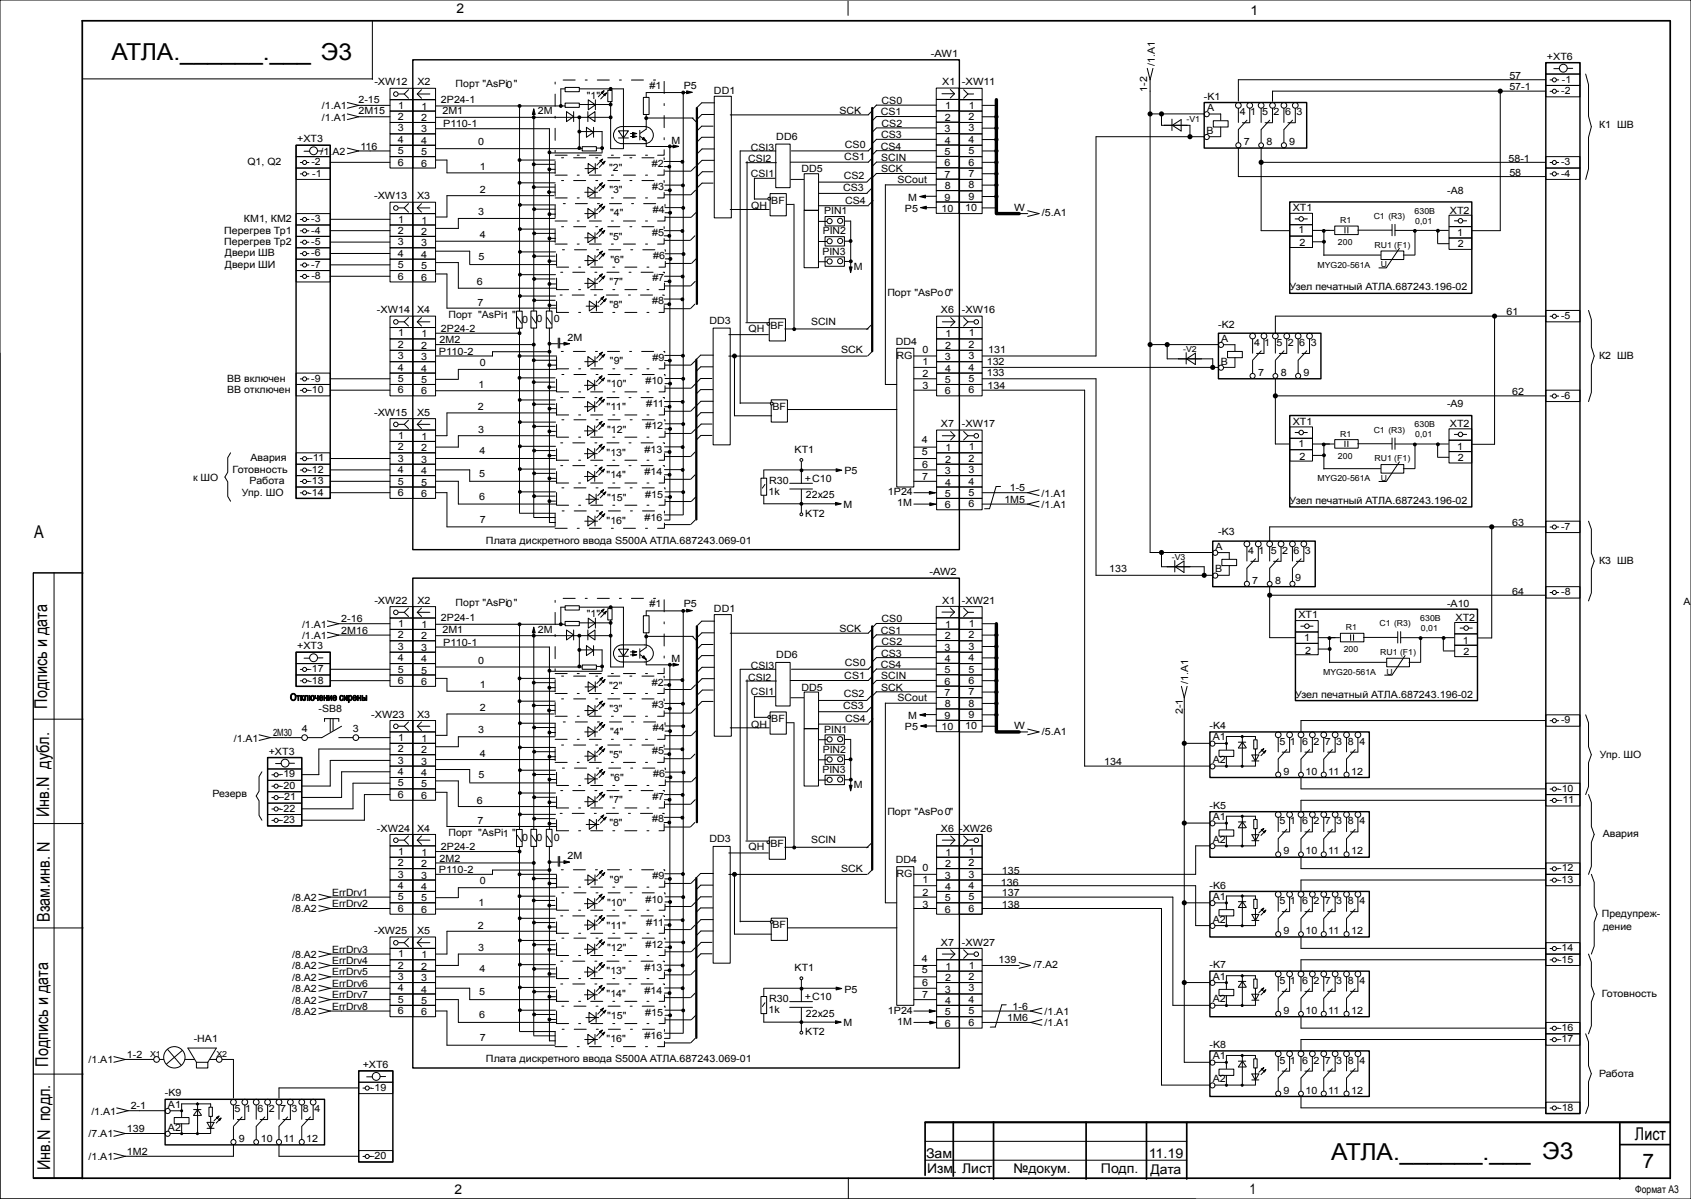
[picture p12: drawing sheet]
<svg xmlns="http://www.w3.org/2000/svg" width="594mm" height="421mm" viewBox="0 0 594 421" stroke-linecap="round" stroke-linejoin="round" font-family="sans-serif">
<defs><g id="words">
<g font-size="8.2">
<text x="39.2" y="21">АТЛА.______.___ Э3</text>
<text x="467.6" y="407.2">АТЛА.______.___ Э3</text>
</g>
<text font-size="7" x="577" y="410">7</text>
<g font-size="6.2">
<text x="11.9" y="189">A</text>
<text x="16.6" y="248.9" transform="rotate(-90 16.6 248.9)">Подпись и дата</text>
<text x="17.3" y="287" transform="rotate(-90 17.3 287)">Инв.N дубл.</text>
<text x="17.5" y="323.7" transform="rotate(-90 17.5 323.7)">Взам.инв. N</text>
<text x="16.9" y="374.5" transform="rotate(-90 16.9 374.5)">Подпись и дата</text>
<text x="574.3" y="400.3">Лист</text>
<text x="17.6" y="410.9" transform="rotate(-90 17.6 410.9)">Инв.N подл.</text>
</g>
<text font-size="5" x="438.9" y="419.4">1</text>
<g font-size="4.7">
<text x="160.3" y="4.7">2</text>
<text x="439.3" y="5.3">1</text>
<text x="325.3" y="406.5">Зам</text>
<text x="403.5" y="406.5">11.19</text>
<text x="325.7" y="412">Изм.</text>
<text x="338" y="412">Лист</text>
<text x="356" y="412">№докум.</text>
<text x="386.7" y="412">Подп.</text>
<text x="404.1" y="412.2">Дата</text>
<text x="159.6" y="419.4">2</text>
</g>
<text font-size="3.7" x="574.4" y="419">Формат А3</text>
<g font-size="3.5">
<text x="327" y="19.9">-AW1</text>
<text x="405.6" y="23.1" transform="rotate(-90 405.6 23.1)">/1.A1</text>
<text x="543.4" y="21">+XT6</text>
<text x="131.5" y="30">-XW12</text>
<text x="146.6" y="30">X2</text>
<text x="331" y="29.9">X1</text>
<text x="337.9" y="30">-XW11</text>
<text x="530.2" y="27.7">57</text>
<text x="548.6" y="29">-1</text>
<text x="125.9" y="36">2-15</text>
<text x="160" y="30.7">Порт &quot;AsPi &quot;</text>
<text x="177.9" y="31">0</text>
<text x="206.1" y="34.7">&quot;1&quot;</text>
<text x="228.2" y="31.3">#1</text>
<text x="240.2" y="31.3">P5</text>
<text x="250.8" y="33">DD1</text>
<text x="403" y="32.2" transform="rotate(-90 403 32.2)">1-2</text>
<text x="422.9" y="35">-K1</text>
<text x="530.2" y="31.7">57-1</text>
<text x="548.4" y="33">-2</text>
<text x="113.1" y="38.4">/1.A1</text>
<text x="125.9" y="40">2M15</text>
<text x="139.8" y="38.1">1</text>
<text x="148.1" y="38.5">1</text>
<text x="154.9" y="36.2">2P24-1</text>
<text x="155.4" y="40.2">2M1</text>
<text x="188.9" y="40.2">2M</text>
<text x="294.9" y="40">SCK</text>
<text x="309.4" y="40.5">CS1</text>
<text x="309.7" y="36.4">CS0</text>
<text x="332" y="38.4">1</text>
<text x="340.4" y="38.1">1</text>
<text x="424" y="39">A</text>
<text x="435.5" y="40.5">4</text>
<text x="439.1" y="40.5">1</text>
<text x="443.4" y="40.5">5</text>
<text x="447.4" y="40.5">2</text>
<text x="451.4" y="40.5">6</text>
<text x="455.4" y="40.5">3</text>
<text x="113.1" y="42.4">/1.A1</text>
<text x="139.7" y="46.1">3</text>
<text x="139.7" y="42.1">2</text>
<text x="147.9" y="46.5">3</text>
<text x="148" y="42.5">2</text>
<text x="155.7" y="44.7">P110-1</text>
<text x="309.7" y="44.5">CS2</text>
<text x="331.8" y="46.4">3</text>
<text x="331.9" y="42.4">2</text>
<text x="340.2" y="46.1">3</text>
<text x="340.3" y="42.1">2</text>
<text x="423.8" y="47">B</text>
<text x="561.7" y="45">К1 ШВ</text>
<text x="104.4" y="50">+XT3</text>
<text x="126.6" y="52.5">116</text>
<text x="139.7" y="50.1">4</text>
<text x="148" y="50.5">4</text>
<text x="168" y="51">0</text>
<text x="235.9" y="50.6">M</text>
<text x="263.8" y="53">CSI3</text>
<text x="272.7" y="49">DD6</text>
<text x="296.8" y="52">CS0</text>
<text x="309.4" y="52.5">CS4</text>
<text x="309.5" y="48.5">CS3</text>
<text x="331.9" y="50.4">4</text>
<text x="340.3" y="50.1">4</text>
<text x="436.9" y="51">7</text>
<text x="444.9" y="51">8</text>
<text x="452.9" y="51">9</text>
<text x="86.9" y="58">Q1, Q2</text>
<text x="109.4" y="58">-2</text>
<text x="112.6" y="54.4">/1.A2</text>
<text x="139.7" y="54.1">5</text>
<text x="139.7" y="58.1">6</text>
<text x="147.9" y="58.5">6</text>
<text x="147.9" y="54.5">5</text>
<text x="168.6" y="59.7">1</text>
<text x="213.9" y="60">&quot;2&quot;</text>
<text x="229" y="58.7">#2</text>
<text x="262.8" y="57">CSI2</text>
<text x="296.6" y="56.3">CS1</text>
<text x="309.6" y="56.5">SCIN</text>
<text x="331.8" y="58.4">6</text>
<text x="331.8" y="54.4">5</text>
<text x="340.2" y="54.1">5</text>
<text x="340.2" y="58.1">6</text>
<text x="529.9" y="57">58-1</text>
<text x="548.4" y="58">-3</text>
<text x="109.7" y="62">-1</text>
<text x="263.8" y="62">CSI1</text>
<text x="281.5" y="60.5">DD5</text>
<text x="296.4" y="62.8">CS2</text>
<text x="309.5" y="60.5">SCK</text>
<text x="315.2" y="64.3">SCout</text>
<text x="331.8" y="62.4">7</text>
<text x="340.2" y="62.1">7</text>
<text x="530.2" y="61.7">58</text>
<text x="548.4" y="62">-4</text>
<text x="131.4" y="70">-XW13</text>
<text x="146.5" y="70">X3</text>
<text x="168.5" y="67.7">2</text>
<text x="214.1" y="67.9">&quot;3&quot;</text>
<text x="229" y="66.6">#3</text>
<text x="270.9" y="71.6">BF</text>
<text x="296.2" y="67.1">CS3</text>
<text x="296.9" y="71.7">CS4</text>
<text x="319" y="70.4">M</text>
<text x="331.8" y="70.4">9</text>
<text x="331.9" y="66.4">8</text>
<text x="340.2" y="70.1">9</text>
<text x="340.3" y="66.1">8</text>
<text x="508.4" y="68">-A8</text>
<text x="85.7" y="78">КМ1, КМ2</text>
<text x="109.4" y="78">-3</text>
<text x="167.9" y="75.4">3</text>
<text x="214.4" y="76">&quot;4&quot;</text>
<text x="229.3" y="74.7">#4</text>
<text x="263.9" y="73.5">QH</text>
<text x="289.5" y="75.3">PIN1</text>
<text x="317.9" y="74.4">P5</text>
<text x="330.7" y="74.4">10</text>
<text x="339.1" y="74.1">10</text>
<text x="356.2" y="74">W</text>
<text x="366" y="76">/5.A1</text>
<text x="454.1" y="74.1">XT1</text>
<text x="509.3" y="75">XT2</text>
<text x="78.7" y="82">Перегрев Тр1</text>
<text x="109.4" y="82">-4</text>
<text x="139.7" y="82.1">2</text>
<text x="139.8" y="78.1">1</text>
<text x="148" y="82.5">2</text>
<text x="148.1" y="78.5">1</text>
<text x="168.5" y="83.7">4</text>
<text x="229" y="82.8">#5</text>
<text x="289" y="82.3">PIN2</text>
<text x="456.1" y="81.9">1</text>
<text x="511.8" y="83">1</text>
<text x="78.7" y="86">Перегрев Тр2</text>
<text x="109.4" y="86">-5</text>
<text x="139.7" y="86.1">3</text>
<text x="147.9" y="86.5">3</text>
<text x="214.1" y="84.1">&quot;5&quot;</text>
<text x="288.9" y="89.4">PIN3</text>
<text x="456.5" y="86.5">2</text>
<text x="512" y="86.9">2</text>
<text x="79" y="90">Двери ШВ</text>
<text x="79" y="94">Двери ШИ</text>
<text x="109.4" y="90">-6</text>
<text x="109.4" y="94">-7</text>
<text x="139.7" y="94.1">5</text>
<text x="139.7" y="90.1">4</text>
<text x="147.9" y="94.5">5</text>
<text x="148" y="90.5">4</text>
<text x="168.1" y="91.3">5</text>
<text x="214.5" y="92.2">&quot;6&quot;</text>
<text x="229.4" y="90.9">#6</text>
<text x="300" y="94.8">M</text>
<text x="109.4" y="98">-8</text>
<text x="139.7" y="98.1">6</text>
<text x="147.9" y="98.5">6</text>
<text x="167.4" y="100.2">6</text>
<text x="214.2" y="100.1">&quot;7&quot;</text>
<text x="229.2" y="98.8">#7</text>
<text x="453" y="102">Узел печатный АТЛА.687243.196-02</text>
<text x="167.7" y="107.5">7</text>
<text x="229.1" y="106.8">#8</text>
<text x="311.7" y="104">Порт &quot;AsPo &quot;</text>
<text x="331.9" y="104">0</text>
<text x="132.4" y="110">-XW14</text>
<text x="146.5" y="110">X4</text>
<text x="157.5" y="111.7">Порт &quot;AsPi1 &quot;</text>
<text x="183.4" y="113.3">0</text>
<text x="188.5" y="113.2">0</text>
<text x="194.5" y="113.2">0</text>
<text x="214.1" y="108.1">&quot;8&quot;</text>
<text x="249.2" y="113.7">DD3</text>
<text x="330.5" y="110">X6</text>
<text x="337.9" y="110">-XW16</text>
<text x="529.2" y="110.7">61</text>
<text x="548.4" y="112">-5</text>
<text x="139.8" y="118.1">1</text>
<text x="148.1" y="118.5">1</text>
<text x="154.9" y="116.5">2P24-2</text>
<text x="199.4" y="119.7">2M</text>
<text x="262.9" y="116.5">QH</text>
<text x="270.6" y="115.5">BF</text>
<text x="284.9" y="114">SCIN</text>
<text x="332.1" y="118.5">1</text>
<text x="340.4" y="118.1">1</text>
<text x="427.9" y="115">-K2</text>
<text x="139.7" y="122.1">2</text>
<text x="148" y="122.5">2</text>
<text x="154.2" y="124.5">P110-2</text>
<text x="154.4" y="120.5">2M2</text>
<text x="295.4" y="124.1">SCK</text>
<text x="314.7" y="121">DD4</text>
<text x="315" y="125.9">RG</text>
<text x="324" y="124">0</text>
<text x="332" y="122.5">2</text>
<text x="340.3" y="122.1">2</text>
<text x="347.1" y="124">131</text>
<text x="429" y="120">A</text>
<text x="440.5" y="121.5">4</text>
<text x="444.1" y="121.5">1</text>
<text x="448.4" y="121.5">5</text>
<text x="452.4" y="121.5">2</text>
<text x="456.4" y="121.5">6</text>
<text x="460.4" y="121.5">3</text>
<text x="561.7" y="126">К2 ШВ</text>
<text x="139.7" y="126.1">3</text>
<text x="139.7" y="130.1">4</text>
<text x="147.9" y="126.5">3</text>
<text x="148" y="130.5">4</text>
<text x="168.5" y="128.5">0</text>
<text x="214.2" y="127.9">&quot;9&quot;</text>
<text x="229.3" y="126.6">#9</text>
<text x="324.1" y="128">1</text>
<text x="331.9" y="126.5">3</text>
<text x="332" y="130.5">4</text>
<text x="340.2" y="126.1">3</text>
<text x="340.3" y="130.1">4</text>
<text x="346.6" y="128">132</text>
<text x="428.8" y="128">B</text>
<text x="79.8" y="134">ВВ включен</text>
<text x="109.4" y="134">-9</text>
<text x="139.7" y="134.1">5</text>
<text x="147.9" y="134.5">5</text>
<text x="168.1" y="136.2">1</text>
<text x="213.3" y="136">&quot;10&quot;</text>
<text x="226.7" y="134.9">#10</text>
<text x="324" y="136.7">3</text>
<text x="324.1" y="132.5">2</text>
<text x="331.9" y="134.5">5</text>
<text x="340.2" y="134.1">5</text>
<text x="346.6" y="132">133</text>
<text x="346.9" y="136.7">134</text>
<text x="441.9" y="132">7</text>
<text x="449.9" y="132">8</text>
<text x="457.9" y="132">9</text>
<text x="79.8" y="138">ВВ отключен</text>
<text x="108.4" y="138">-10</text>
<text x="139.7" y="138.1">6</text>
<text x="147.9" y="138.5">6</text>
<text x="227" y="143">#11</text>
<text x="271.3" y="144">BF</text>
<text x="331.9" y="138.5">6</text>
<text x="340.2" y="138.1">6</text>
<text x="508.3" y="143">-A9</text>
<text x="531.2" y="138.7">62</text>
<text x="548.4" y="140">-6</text>
<text x="131.4" y="146">-XW15</text>
<text x="146.5" y="146">X5</text>
<text x="167.9" y="144.1">2</text>
<text x="213.1" y="144.1">&quot;11&quot;</text>
<text x="330.5" y="150">X7</text>
<text x="337.9" y="150">-XW17</text>
<text x="454.1" y="149.1">XT1</text>
<text x="509.3" y="150">XT2</text>
<text x="139.8" y="154.1">1</text>
<text x="148.1" y="154.5">1</text>
<text x="167.9" y="152">3</text>
<text x="213.3" y="151.9">&quot;12&quot;</text>
<text x="226.7" y="150.8">#12</text>
<text x="323.8" y="155.7">4</text>
<text x="139.7" y="158.1">2</text>
<text x="148" y="158.5">2</text>
<text x="168.4" y="159.4">4</text>
<text x="213.1" y="160">&quot;13&quot;</text>
<text x="226.4" y="158.9">#13</text>
<text x="279.1" y="158.9">KT1</text>
<text x="323.8" y="159.7">5</text>
<text x="332.1" y="158.5">1</text>
<text x="340.4" y="158.1">1</text>
<text x="456.1" y="156.9">1</text>
<text x="456.5" y="161.5">2</text>
<text x="511.8" y="158">1</text>
<text x="512" y="161.9">2</text>
<text x="81.7" y="166">Готовность</text>
<text x="88" y="162">Авария</text>
<text x="108.4" y="166">-12</text>
<text x="108.6" y="162">-11</text>
<text x="139.7" y="162.1">3</text>
<text x="139.7" y="166.1">4</text>
<text x="147.9" y="162.5">3</text>
<text x="148" y="166.5">4</text>
<text x="168.3" y="167.5">5</text>
<text x="213.1" y="168">&quot;14&quot;</text>
<text x="226.4" y="166.9">#14</text>
<text x="296.6" y="166.5">P5</text>
<text x="323.9" y="164.2">6</text>
<text x="331.9" y="166.5">3</text>
<text x="332" y="162.5">2</text>
<text x="340.2" y="166.1">3</text>
<text x="340.3" y="162.1">2</text>
<text x="67.8" y="169">к ШО</text>
<text x="87.7" y="170">Работа</text>
<text x="108.3" y="170">-13</text>
<text x="139.7" y="170.1">5</text>
<text x="147.9" y="170.5">5</text>
<text x="270" y="173.7">1k</text>
<text x="270.2" y="170">R30</text>
<text x="282.7" y="169.1">+C10</text>
<text x="311.9" y="173.9">1P24</text>
<text x="323.9" y="168.4">7</text>
<text x="332" y="170.5">4</text>
<text x="340.3" y="170.1">4</text>
<text x="354.7" y="172.5">1-5</text>
<text x="85" y="174">Упр. ШО</text>
<text x="108.3" y="174">-14</text>
<text x="139.7" y="174.1">6</text>
<text x="147.9" y="174.5">6</text>
<text x="168.3" y="175.5">6</text>
<text x="213.3" y="175.8">&quot;15&quot;</text>
<text x="226.6" y="174.7">#15</text>
<text x="283.1" y="175">22x25</text>
<text x="296.3" y="178.4">M</text>
<text x="315.2" y="177.8">1M</text>
<text x="331.9" y="178.5">6</text>
<text x="331.9" y="174.5">5</text>
<text x="340.2" y="174.1">5</text>
<text x="340.2" y="178.1">6</text>
<text x="352.8" y="176.5">1M5</text>
<text x="365.9" y="174.4">/1.A1</text>
<text x="365.9" y="178.4">/1.A1</text>
<text x="453" y="177">Узел печатный АТЛА.687243.196-02</text>
<text x="168.5" y="183.5">7</text>
<text x="213.1" y="183.9">&quot;16&quot;</text>
<text x="226.4" y="182.8">#16</text>
<text x="282.8" y="181.4">KT2</text>
<text x="531.2" y="184.7">63</text>
<text x="170.7" y="191">Плата дискретного ввода S500A АТЛА.687243.069-01</text>
<text x="427.9" y="188">-K3</text>
<text x="548.4" y="186">-7</text>
<text x="427" y="193">A</text>
<text x="438.5" y="194.5">4</text>
<text x="442.1" y="194.5">1</text>
<text x="446.4" y="194.5">5</text>
<text x="450.4" y="194.5">2</text>
<text x="454.4" y="194.5">6</text>
<text x="458.4" y="194.5">3</text>
<text x="326.5" y="201.9">-AW2</text>
<text x="389.6" y="201">133</text>
<text x="426.8" y="201">B</text>
<text x="561.7" y="198">К3 ШВ</text>
<text x="439.9" y="205">7</text>
<text x="447.9" y="205">8</text>
<text x="454.9" y="204">9</text>
<text x="531.2" y="208.7">64</text>
<text x="548.4" y="209">-8</text>
<text x="131.5" y="212">-XW22</text>
<text x="146.6" y="212">X2</text>
<text x="160" y="212.7">Порт &quot;AsPi &quot;</text>
<text x="177.9" y="213">0</text>
<text x="228.2" y="213.3">#1</text>
<text x="240.2" y="213.3">P5</text>
<text x="250.8" y="215">DD1</text>
<text x="331" y="211.9">X1</text>
<text x="337.9" y="212">-XW21</text>
<text x="508.3" y="213">-A10</text>
<text x="591.3" y="212.6">A</text>
<text x="106.1" y="220.4">/1.A1</text>
<text x="119.9" y="218.5">2-16</text>
<text x="139.8" y="220.1">1</text>
<text x="148.1" y="220.5">1</text>
<text x="154.9" y="218.2">2P24-1</text>
<text x="206.1" y="216.7">&quot;1&quot;</text>
<text x="309.7" y="218.4">CS0</text>
<text x="332" y="220.4">1</text>
<text x="340.4" y="220.1">1</text>
<text x="456.1" y="217.1">XT1</text>
<text x="511.3" y="218">XT2</text>
<text x="106.1" y="224.4">/1.A1</text>
<text x="119.9" y="222.5">2M16</text>
<text x="139.7" y="224.1">2</text>
<text x="148" y="224.5">2</text>
<text x="155.4" y="222.2">2M1</text>
<text x="155.7" y="226.7">P110-1</text>
<text x="188.9" y="222.2">2M</text>
<text x="294.9" y="222">SCK</text>
<text x="309.4" y="222.5">CS1</text>
<text x="309.7" y="226.5">CS2</text>
<text x="331.9" y="224.4">2</text>
<text x="340.3" y="224.1">2</text>
<text x="458.1" y="224.9">1</text>
<text x="513.8" y="226">1</text>
<text x="104.4" y="228">+XT3</text>
<text x="139.7" y="228.1">3</text>
<text x="139.7" y="232.1">4</text>
<text x="147.9" y="228.5">3</text>
<text x="148" y="232.5">4</text>
<text x="168" y="233">0</text>
<text x="235.9" y="232.6">M</text>
<text x="272.7" y="231">DD6</text>
<text x="309.5" y="230.5">CS3</text>
<text x="331.8" y="228.4">3</text>
<text x="331.9" y="232.4">4</text>
<text x="340.2" y="228.1">3</text>
<text x="340.3" y="232.1">4</text>
<text x="458.5" y="229.5">2</text>
<text x="514" y="229.9">2</text>
<text x="108.3" y="236">-17</text>
<text x="108.4" y="240">-18</text>
<text x="139.7" y="236.1">5</text>
<text x="147.9" y="236.5">5</text>
<text x="262.8" y="239">CSI2</text>
<text x="263.8" y="235">CSI3</text>
<text x="296.6" y="238.3">CS1</text>
<text x="296.8" y="234">CS0</text>
<text x="309.4" y="234.5">CS4</text>
<text x="309.6" y="238.5">SCIN</text>
<text x="331.8" y="236.4">5</text>
<text x="340.2" y="236.1">5</text>
<text x="139.7" y="240.1">6</text>
<text x="147.9" y="240.5">6</text>
<text x="168.6" y="241.7">1</text>
<text x="213.9" y="242">&quot;2&quot;</text>
<text x="229" y="240.7">#2</text>
<text x="263.8" y="244">CSI1</text>
<text x="281.5" y="242.5">DD5</text>
<text x="296.4" y="244.8">CS2</text>
<text x="309.5" y="242.5">SCK</text>
<text x="331.8" y="244.4">7</text>
<text x="331.8" y="240.4">6</text>
<text x="340.2" y="240.1">6</text>
<text x="340.2" y="244.1">7</text>
<text x="417.4" y="240.1" transform="rotate(-90 417.4 240.1)">/1.A1</text>
<text x="455" y="245">Узел печатный АТЛА.687243.196-02</text>
<text x="101.9" y="246">Отключение сирены</text>
<text x="111.9" y="250">-SB8</text>
<text x="168.5" y="249.7">2</text>
<text x="214.1" y="249.9">&quot;3&quot;</text>
<text x="229" y="248.6">#3</text>
<text x="296.2" y="249.1">CS3</text>
<text x="315.2" y="246.3">SCout</text>
<text x="331.9" y="248.4">8</text>
<text x="340.3" y="248.1">8</text>
<text x="415.5" y="250.7" transform="rotate(-90 415.5 250.7)">2-1</text>
<text x="106" y="257">4</text>
<text x="123.9" y="257">3</text>
<text x="130.4" y="252">-XW23</text>
<text x="146.5" y="252">X3</text>
<text x="167.9" y="257.4">3</text>
<text x="229.3" y="256.7">#4</text>
<text x="263.9" y="255.5">QH</text>
<text x="270.9" y="253.6">BF</text>
<text x="289.5" y="257.3">PIN1</text>
<text x="296.9" y="253.7">CS4</text>
<text x="317.9" y="256.4">P5</text>
<text x="319" y="252.4">M</text>
<text x="330.7" y="256.4">10</text>
<text x="331.8" y="252.4">9</text>
<text x="339.1" y="256.1">10</text>
<text x="340.2" y="252.1">9</text>
<text x="356.2" y="256">W</text>
<text x="424.9" y="256">-K4</text>
<text x="548.4" y="254">-9</text>
<text x="82.1" y="260.4">/1.A1</text>
<text x="95.9" y="258.5">2M30</text>
<text x="139.8" y="260.1">1</text>
<text x="148.1" y="260.5">1</text>
<text x="214.4" y="258">&quot;4&quot;</text>
<text x="366" y="258">/5.A1</text>
<text x="426" y="260">A1</text>
<text x="449.4" y="261.5">5</text>
<text x="453.1" y="261.5">1</text>
<text x="457.4" y="261.5">6</text>
<text x="461.4" y="261.5">2</text>
<text x="465.4" y="261.5">7</text>
<text x="469.4" y="261.5">3</text>
<text x="473.4" y="261.5">8</text>
<text x="477.5" y="261.5">4</text>
<text x="94.4" y="265">+XT3</text>
<text x="139.7" y="268.1">3</text>
<text x="139.7" y="264.1">2</text>
<text x="147.9" y="268.5">3</text>
<text x="148" y="264.5">2</text>
<text x="168.5" y="265.7">4</text>
<text x="214.1" y="266.1">&quot;5&quot;</text>
<text x="229" y="264.8">#5</text>
<text x="289" y="264.3">PIN2</text>
<text x="387.9" y="268.7">134</text>
<text x="426" y="268">A2</text>
<text x="562" y="266">Упр. ШО</text>
<text x="98.3" y="273">-19</text>
<text x="139.7" y="272.1">4</text>
<text x="148" y="272.5">4</text>
<text x="168.1" y="273.3">5</text>
<text x="214.5" y="274.2">&quot;6&quot;</text>
<text x="229.4" y="272.9">#6</text>
<text x="288.9" y="271.4">PIN3</text>
<text x="450.9" y="272">9</text>
<text x="458.6" y="272">10</text>
<text x="466.6" y="272">11</text>
<text x="474.6" y="272">12</text>
<text x="74.7" y="280">Резерв</text>
<text x="98.4" y="277">-20</text>
<text x="98.6" y="281">-21</text>
<text x="139.7" y="280.1">6</text>
<text x="139.7" y="276.1">5</text>
<text x="147.9" y="280.5">6</text>
<text x="147.9" y="276.5">5</text>
<text x="229.2" y="280.8">#7</text>
<text x="300" y="276.8">M</text>
<text x="547.4" y="278">-10</text>
<text x="98.4" y="285">-22</text>
<text x="167.4" y="282.2">6</text>
<text x="214.2" y="282.1">&quot;7&quot;</text>
<text x="311.7" y="286">Порт &quot;AsPo &quot;</text>
<text x="331.9" y="286">0</text>
<text x="424.9" y="284">-K5</text>
<text x="547.6" y="282">-11</text>
<text x="98.3" y="289">-23</text>
<text x="132.4" y="292">-XW24</text>
<text x="146.5" y="292">X4</text>
<text x="157.5" y="293.7">Порт &quot;AsPi1 &quot;</text>
<text x="167.7" y="289.5">7</text>
<text x="214.1" y="290.1">&quot;8&quot;</text>
<text x="229.1" y="288.8">#8</text>
<text x="330.5" y="292">X6 -XW26</text>
<text x="426" y="288">A1</text>
<text x="449.4" y="289.5">5</text>
<text x="453.1" y="289.5">1</text>
<text x="457.4" y="289.5">6</text>
<text x="461.4" y="289.5">2</text>
<text x="465.4" y="289.5">7</text>
<text x="469.4" y="289.5">3</text>
<text x="473.4" y="289.5">8</text>
<text x="477.5" y="289.5">4</text>
<text x="154.9" y="298.5">2P24-2</text>
<text x="183.4" y="295.3">0</text>
<text x="188.5" y="295.2">0</text>
<text x="194.5" y="295.2">0</text>
<text x="249.2" y="295.7">DD3</text>
<text x="262.9" y="298.5">QH</text>
<text x="270.6" y="297.5">BF</text>
<text x="284.9" y="296">SCIN</text>
<text x="426" y="296">A2</text>
<text x="563" y="294">Авария</text>
<text x="139.7" y="304.1">2</text>
<text x="139.8" y="300.1">1</text>
<text x="148" y="304.5">2</text>
<text x="148.1" y="300.5">1</text>
<text x="154.4" y="302.5">2M2</text>
<text x="199.4" y="301.7">2M</text>
<text x="314.7" y="303">DD4</text>
<text x="324" y="306">0</text>
<text x="332" y="304.5">2</text>
<text x="332.1" y="300.5">1</text>
<text x="340.3" y="304.1">2</text>
<text x="340.4" y="300.1">1</text>
<text x="450.9" y="300">9</text>
<text x="458.6" y="300">10</text>
<text x="466.6" y="300">11</text>
<text x="474.6" y="300">12</text>
<text x="547.4" y="306">-12</text>
<text x="139.7" y="308.1">3</text>
<text x="147.9" y="308.5">3</text>
<text x="154.2" y="306.5">P110-2</text>
<text x="168.5" y="310.5">0</text>
<text x="214.2" y="309.9">&quot;9&quot;</text>
<text x="229.3" y="308.6">#9</text>
<text x="295.4" y="306.1">SCK</text>
<text x="315" y="307.9">RG</text>
<text x="324.1" y="310">1</text>
<text x="331.9" y="308.5">3</text>
<text x="340.2" y="308.1">3</text>
<text x="351.6" y="311">136</text>
<text x="351.9" y="306.7">135</text>
<text x="547.3" y="310">-13</text>
<text x="102.6" y="316.4">/8.A2</text>
<text x="116.7" y="314.5">ErrDrv1</text>
<text x="139.7" y="316.1">5</text>
<text x="139.7" y="312.1">4</text>
<text x="147.9" y="316.5">5</text>
<text x="148" y="312.5">4</text>
<text x="226.7" y="316.9">#10</text>
<text x="324.1" y="314.5">2</text>
<text x="331.9" y="316.5">5</text>
<text x="332" y="312.5">4</text>
<text x="340.2" y="316.1">5</text>
<text x="340.3" y="312.1">4</text>
<text x="351.9" y="314.7">137</text>
<text x="424.9" y="312">-K6</text>
<text x="426" y="316">A1</text>
<text x="449.4" y="317.5">5</text>
<text x="453.1" y="317.5">1</text>
<text x="457.4" y="317.5">6</text>
<text x="461.4" y="317.5">2</text>
<text x="465.4" y="317.5">7</text>
<text x="469.4" y="317.5">3</text>
<text x="473.4" y="317.5">8</text>
<text x="477.5" y="317.5">4</text>
<text x="102.6" y="320.4">/8.A2</text>
<text x="116.7" y="318.5">ErrDrv2</text>
<text x="139.7" y="320.1">6</text>
<text x="147.9" y="320.5">6</text>
<text x="168.1" y="318.2">1</text>
<text x="213.3" y="318">&quot;10&quot;</text>
<text x="324" y="318.7">3</text>
<text x="331.9" y="320.5">6</text>
<text x="340.2" y="320.1">6</text>
<text x="351.9" y="318.7">138</text>
<text x="562.7" y="322">Предупреж-</text>
<text x="131.4" y="328">-XW25</text>
<text x="146.5" y="328">X5</text>
<text x="167.9" y="326.1">2</text>
<text x="213.1" y="326.1">&quot;11&quot;</text>
<text x="227" y="325">#11</text>
<text x="271.3" y="326">BF</text>
<text x="426" y="324">A2</text>
<text x="450.9" y="328">9</text>
<text x="458.6" y="328">10</text>
<text x="466.6" y="328">11</text>
<text x="474.6" y="328">12</text>
<text x="563" y="326.5">дение</text>
<text x="116.7" y="334.5">ErrDrv3</text>
<text x="167.9" y="334">3</text>
<text x="213.3" y="333.9">&quot;12&quot;</text>
<text x="226.7" y="332.8">#12</text>
<text x="330.5" y="332">X7</text>
<text x="337.9" y="332">-XW27</text>
<text x="547.3" y="334">-14</text>
<text x="102.6" y="336.4">/8.A2</text>
<text x="102.6" y="340.4">/8.A2</text>
<text x="116.7" y="338.5">ErrDrv4</text>
<text x="139.7" y="340.1">2</text>
<text x="139.8" y="336.1">1</text>
<text x="148" y="340.5">2</text>
<text x="148.1" y="336.5">1</text>
<text x="168.4" y="341.4">4</text>
<text x="226.4" y="340.9">#13</text>
<text x="279.1" y="340.9">KT1</text>
<text x="323.8" y="341.7">5</text>
<text x="323.8" y="337.7">4</text>
<text x="332.1" y="340.5">1</text>
<text x="340.4" y="340.1">1</text>
<text x="350.8" y="338">139</text>
<text x="363" y="340">/7.A2</text>
<text x="424.9" y="340">-K7</text>
<text x="547.3" y="338">-15</text>
<text x="102.6" y="344.4">/8.A2</text>
<text x="116.7" y="342.5">ErrDrv5</text>
<text x="116.7" y="346.5">ErrDrv6</text>
<text x="139.7" y="344.1">3</text>
<text x="147.9" y="344.5">3</text>
<text x="213.1" y="342">&quot;13&quot;</text>
<text x="323.9" y="346.2">6</text>
<text x="332" y="344.5">2</text>
<text x="340.3" y="344.1">2</text>
<text x="426" y="344">A1</text>
<text x="449.4" y="345.5">5</text>
<text x="453.1" y="345.5">1</text>
<text x="457.4" y="345.5">6</text>
<text x="461.4" y="345.5">2</text>
<text x="465.4" y="345.5">7</text>
<text x="469.4" y="345.5">3</text>
<text x="473.4" y="345.5">8</text>
<text x="477.5" y="345.5">4</text>
<text x="102.6" y="348.4">/8.A2</text>
<text x="102.6" y="352.4">/8.A2</text>
<text x="116.7" y="350.5">ErrDrv7</text>
<text x="139.7" y="352.1">5</text>
<text x="139.7" y="348.1">4</text>
<text x="147.9" y="352.5">5</text>
<text x="148" y="348.5">4</text>
<text x="168.3" y="349.5">5</text>
<text x="213.1" y="350">&quot;14&quot;</text>
<text x="226.4" y="348.9">#14</text>
<text x="270.2" y="352">R30</text>
<text x="282.7" y="351.1">+C10</text>
<text x="296.6" y="348.5">P5</text>
<text x="323.9" y="350.4">7</text>
<text x="331.9" y="348.5">3</text>
<text x="332" y="352.5">4</text>
<text x="340.2" y="348.1">3</text>
<text x="340.3" y="352.1">4</text>
<text x="426" y="352">A2</text>
<text x="562.7" y="350">Готовность</text>
<text x="102.6" y="356.4">/8.A2</text>
<text x="116.7" y="354.5">ErrDrv8</text>
<text x="139.7" y="356.1">6</text>
<text x="147.9" y="356.5">6</text>
<text x="168.3" y="357.5">6</text>
<text x="213.3" y="357.8">&quot;15&quot;</text>
<text x="226.6" y="356.7">#15</text>
<text x="270" y="355.7">1k</text>
<text x="283.1" y="357">22x25</text>
<text x="311.9" y="355.9">1P24</text>
<text x="315.2" y="359.8">1M</text>
<text x="331.9" y="356.5">5</text>
<text x="340.2" y="356.1">5</text>
<text x="353.8" y="358.5">1M6</text>
<text x="355.7" y="354.5">1-6</text>
<text x="366.9" y="356.4">/1.A1</text>
<text x="450.9" y="356">9</text>
<text x="458.6" y="356">10</text>
<text x="466.6" y="356">11</text>
<text x="474.6" y="356">12</text>
<text x="168.5" y="365.5">7</text>
<text x="213.1" y="365.9">&quot;16&quot;</text>
<text x="226.4" y="364.8">#16</text>
<text x="282.8" y="363.4">KT2</text>
<text x="296.3" y="360.4">M</text>
<text x="331.9" y="360.5">6</text>
<text x="340.2" y="360.1">6</text>
<text x="366.9" y="360.4">/1.A1</text>
<text x="547.3" y="362">-16</text>
<text x="44.6" y="371.5">1-2</text>
<text x="68" y="366">-HA1</text>
<text x="424.9" y="368">-K8</text>
<text x="547.3" y="366">-17</text>
<text x="31.1" y="373.4">/1.A1</text>
<text x="127.4" y="375">+XT6</text>
<text x="170.7" y="373">Плата дискретного ввода S500A АТЛА.687243.069-01</text>
<text x="426" y="372">A1</text>
<text x="449.4" y="373.5">5</text>
<text x="453.1" y="373.5">1</text>
<text x="457.4" y="373.5">6</text>
<text x="461.4" y="373.5">2</text>
<text x="465.4" y="373.5">7</text>
<text x="469.4" y="373.5">3</text>
<text x="473.4" y="373.5">8</text>
<text x="477.5" y="373.5">4</text>
<text x="130.3" y="383">-19</text>
<text x="426" y="380">A2</text>
<text x="561.7" y="378">Работа</text>
<text x="45.9" y="389.5">2-1</text>
<text x="57.9" y="385">-K9</text>
<text x="59" y="389">A1</text>
<text x="450.9" y="384">9</text>
<text x="458.6" y="384">10</text>
<text x="466.6" y="384">11</text>
<text x="474.6" y="384">12</text>
<text x="32.1" y="391.4">/1.A1</text>
<text x="82.4" y="390.5">5</text>
<text x="86.1" y="390.5">1</text>
<text x="90.4" y="390.5">6</text>
<text x="94.4" y="390.5">2</text>
<text x="98.4" y="390.5">7</text>
<text x="102.4" y="390.5">3</text>
<text x="106.4" y="390.5">8</text>
<text x="110.5" y="390.5">4</text>
<text x="547.4" y="390">-18</text>
<text x="31.1" y="399.4">/7.A1</text>
<text x="44.6" y="397.5">139</text>
<text x="59" y="397">A2</text>
<text x="83.9" y="401">9</text>
<text x="91.6" y="401">10</text>
<text x="99.6" y="401">11</text>
<text x="107.6" y="401">12</text>
<text x="31.1" y="407.4">/1.A1</text>
<text x="44.6" y="405.5">1M2</text>
<text x="130.4" y="407">-20</text>
</g>
<g font-size="2.9">
<text x="416.8" y="43">-V1</text>
<text x="482.5" y="77">C1 (R3)</text>
<text x="496.9" y="75">630В</text>
<text x="470.8" y="78.4">R1</text>
<text x="497.1" y="78.5">0,01</text>
<text x="470" y="86">200</text>
<text x="482.8" y="87">RU1 (F1)</text>
<text x="462.8" y="94">MYG20-561A</text>
<text x="485" y="93.8">U</text>
<text x="415.6" y="123.5">-V2</text>
<text x="496.9" y="150">630В</text>
<text x="470.8" y="153.4">R1</text>
<text x="482.5" y="152">C1 (R3)</text>
<text x="497.1" y="153.5">0,01</text>
<text x="470" y="161">200</text>
<text x="482.8" y="162">RU1 (F1)</text>
<text x="462.8" y="169">MYG20-561A</text>
<text x="485" y="168.8">U</text>
<text x="411.6" y="196.5">-V3</text>
<text x="472.8" y="221.4">R1</text>
<text x="484.5" y="220">C1 (R3)</text>
<text x="498.9" y="218">630В</text>
<text x="499.1" y="221.5">0,01</text>
<text x="472" y="229">200</text>
<text x="484.8" y="230">RU1 (F1)</text>
<text x="464.8" y="237">MYG20-561A</text>
<text x="487" y="236.8">U</text>
<text x="52.7" y="371">X1</text>
<text x="76" y="371">X2</text>
</g>
</g></defs>
<g fill="none" stroke="#000" stroke-width=".35">
<path d="M0 0h594v421h-594zM130.8 7.5v20.4M297.9 .4v5M29 27.7h101.9M137 31h8v4h-8zM137 35h8v4h-8zM137 39h8v4h-8zM140 33h2M142 33l1.5 1.5M143.5 31.5l-1.5 1.5M306.5 38.8l-1.5 1.5M307.8 36.9h21.1"/>
<path d="M307.9 36.9l-1.5 1.5M337 31h8v4h-8zM337 35h8v4h-8zM337 39h8v4h-8zM338.5 31.5l1.5 1.5M340 33h2M340 33l-1.5 1.5M557 26l1 3.7v11.1l1 3.7-1 3.7v11.1l-1 3.7M137 51h8v4h-8zM137 55h8v4h-8zM137 43h8v4h-8zM137 47h8v4h-8z"/>
<path d="M307.8 40.9h21.1M307.8 52.9h21.1M307.9 40.9l-1.5 1.5M307.9 44.9l-1.5 1.5M307.9 52.9l-1.5 1.5M308 44.9h20.9M328.9 48.9h-21l-1.5 1.5M328.9 56.9h-21l-1.5 1.5M337 43h8v4h-8zM337 47h8v4h-8zM337 51h8v4h-8zM337 55h8v4h-8z"/>
<path d="M337 59h8v4h-8zM137 71h8v4h-8zM137 75h8v4h-8zM137 79h8v4h-8zM140 73h2M142 73l1.5 1.5M143.5 71.5l-1.5 1.5M307.8 60.9h21.1M307.9 60.9l-1.5 1.5M311 64.9h17.9M324.9 68.9h4M324.9 72.9h4"/>
<path d="M337 63h8v4h-8zM337 67h8v4h-8zM337 71h8v4h-8zM137 95h8v4h-8zM137 83h8v4h-8zM137 87h8v4h-8zM137 91h8v4h-8zM137 111h8v4h-8zM137 115h8v4h-8zM137 119h8v4h-8zM140 113h2M142 113l1.5 1.5"/>
<path d="M143.5 111.5l-1.5 1.5M337 111h8v4h-8zM338.5 111.5l1.5 1.5M340 113h2M340 113l-1.5 1.5M558 109l1 3.2v9.6l1 3.2-1 3.2v9.6l-1 3.2M0 124v297h420M137 131h8v4h-8zM137 123h8v4h-8zM137 127h8v4h-8zM137 135h8v4h-8zM81 159l-1 1.7v5.1l-1 1.7 1 1.7v5.1l1 1.7"/>
<path d="M137 147h8v4h-8zM137 151h8v4h-8zM137 155h8v4h-8zM137 159h8v4h-8zM140 149h2M142 149l1.5 1.5M143.5 147.5l-1.5 1.5M337 151h8v4h-8zM338.5 151.5l1.5 1.5M340 153h2M340 153l-1.5 1.5M137 163h8v4h-8z"/>
<path d="M137 167h8v4h-8zM137 171h8v4h-8zM277.4 171.7h8zM277.4 169.7h8zM281.5 162v7.7M558 183l1 2.8v8.4l1 2.8-1 2.8v8.4l-1 2.8M11.7 201.1h17.3v212.5h-17.3zM19 201.2v212.6M29.2 201.2h-17.5v212.6M137 213h8v4h-8zM140 215h2M142 215l1.5 1.5"/>
<path d="M143.5 213.5l-1.5 1.5M337 213h8v4h-8zM338.5 213.5l1.5 1.5M340 215h2M340 215l-1.5 1.5M11.7 252.5h17.5M137 253h8v4h-8zM140 255h2M142 255l1.5 1.5M143.5 253.5l-1.5 1.5M557 251l1 2.8v8.4l1 2.8-1 2.8v8.4l-1 2.8M92 271l-1 1.7v5.1l-1 1.7 1 1.7v5.1l1 1.7"/>
<path d="M558 279l1 2.8v8.4l1 2.8-1 2.8v8.4l-1 2.8M11.7 289.2h17.5M137 293h8v4h-8zM140 295h2M142 295l1.5 1.5M143.5 293.5l-1.5 1.5M337 293h8v4h-8zM337 293h8v28h-8zM338.5 293.5l1.5 1.5M340 295h2M340 295l-1.5 1.5M559 307l1 2.8v8.4l1 2.8-1 2.8v8.4l-1 2.8"/>
<path d="M11.7 325.8h17.5M137 329h8v4h-8zM140 331h2M142 331l1.5 1.5M143.5 329.5l-1.5 1.5M337 333h8v4h-8zM338.5 333.5l1.5 1.5M340 335h2M340 335l-1.5 1.5M558 335l1 2.8v8.4l1 2.8-1 2.8v8.4l-1 2.8M11.7 377.1h17.5M557 363l1 2.8v8.4l1 2.8-1 2.8v8.4l-1 2.8"/>
<path d="M298 413.6v7.3M325 407.4h91.9M325 400.8h91.9"/>
<circle cx="139.1" cy="33" r=".8"/>
<circle cx="139.1" cy="73" r=".8"/>
<circle cx="139.1" cy="113" r=".8"/>
<circle cx="342.9" cy="113" r=".8"/>
<circle cx="139.1" cy="149" r=".8"/>
<circle cx="342.9" cy="153" r=".8"/>
<circle cx="139.1" cy="215" r=".8"/>
<circle cx="139.1" cy="255" r=".8"/>
<circle cx="139.1" cy="295" r=".8"/>
<circle cx="342.9" cy="295" r=".8"/>
<circle cx="139.1" cy="331" r=".8"/>
<circle cx="342.9" cy="335" r=".8"/>
</g>
<g fill="none" stroke="#000" stroke-width=".6">
<path d="M28.8 7.3h557.9M28.9 7.4v406.4M586.7 7.4v406.4M325 394.1h261.5M334.9 394v19M349 394v20M381.5 394v20M402.7 394v20M416.9 394.1v19.9M569 394.5v19.5M586.5 394h-261.5v18.7M569.1 401.9h17.4"/>
<path d="M586.7 413.7h-574.9"/>
</g>
<path d="M350 35v40h8M350 219v38h8" fill="none" stroke="#000" stroke-width="1.2"/>
<path d="M145 21h192v172h-192zM543 22h12v369h-12zM104 51h12v124h-12zM104 229h12v12h-12zM94 266h12v24h-12zM126 376h12v32h-12z" fill="none" stroke="#000" stroke-width=".5"/>
<path d="M306.4 37.9v85.4" fill="none" stroke="#000" stroke-width=".8"/>
<g fill="#000" stroke="#000" stroke-width=".35">
<path d="M323.1 69l2-.5v1zM323.4 72.9l2-.5v1z"/>
<circle cx="281.5" cy="176.9" r=".5"/>
</g>
<circle cx="281.5" cy="161.5" r=".5" fill="#fff" stroke="#000" stroke-width=".35"/>
<path d="M281.5 171.8v8.3" fill="none" stroke="#000" stroke-width=".35"/>
<circle cx="281.5" cy="180.6" r=".5" fill="#fff" stroke="#000" stroke-width=".35"/>
<g fill="#000" stroke="#000" stroke-width=".35">
<path d="M293.5 176.4l2 .5-2 .5zM293.7 164.6l2 .5-2 .5z"/>
<circle cx="281.5" cy="165.2" r=".5"/>
</g>
<g fill="none" stroke="#000" stroke-width=".35">
<path d="M256.5 40.3h48.5M272.5 50.6h5.1v15.3h-5.1zM278 53h27M306.5 51.5l-1.5 1.5M265 62.6v7.4M256 117.5h13.9M256 125h48.6M306.3 123.4l-1.5 1.5M267.3 167.9h2v6h-2zM268.3 165h25.2M268.3 174.1v2.8h25.4M268.3 165.1v2.8"/>
<path d="M268.7 170.1l-.9 1.3"/>
</g>
<circle cx="269.9" cy="113.7" r=".5" fill="#fff" stroke="#000" stroke-width=".35"/>
<g fill="none" stroke="#000" stroke-width=".35">
<path d="M145 35h8v4h-8zM145 39h8v4h-8zM145 31h8v4h-8zM146.7 33h4.3M148.1 31.5l-1.5 1.5 1.5 1.5M328.9 34.9h8v4h-8zM328.9 38.9h8v4h-8zM328.9 30.9h8v4h-8zM330.9 32.9h4.3M333.8 31.4l1.5 1.5-1.5 1.5M145 43h8v4h-8zM145 47h8v4h-8z"/>
<path d="M145 51h8v4h-8zM145 55h8v4h-8zM277.6 56.9h27.4M306.5 55.5l-1.5 1.5M328.9 42.9h8v4h-8zM328.9 46.9h8v4h-8zM328.9 50.9h8v4h-8zM328.9 54.9h8v4h-8zM328.9 58.9h8v4h-8zM145 75h8v4h-8zM145 79h8v4h-8zM145 71h8v4h-8z"/>
<path d="M146.7 73h4.3M148.1 71.5l-1.5 1.5 1.5 1.5M282.5 73.9h5v20.1h-5zM282.5 61h5v12.9h-5zM287.5 72.2h17.6M287.5 67.9h17.1M287.6 63.9h16.9M287.6 77.7h3.5M289.8 76h6.8v3.3h-6.8zM296.7 77.6h2M306.1 66.3l-1.5 1.5M306.1 62.3l-1.5 1.5"/>
<path d="M306.7 70.4l-1.5 1.5M328.9 62.9h8v4h-8zM328.9 66.9h8v4h-8zM328.9 70.9h8v4h-8zM145 83h8v4h-8zM145 87h8v4h-8zM145 91h8v4h-8zM145 95h8v4h-8zM270.2 111.9h5.7v7.8h-5.7zM275.7 115.5h29.3"/>
</g>
<g fill="#fff" stroke="#000" stroke-width=".35">
<circle cx="291.4" cy="77.6" r=".9"/>
<circle cx="295.1" cy="77.5" r=".9"/>
</g>
<path d="M287.6 84.8h3.5M289.8 83.1h6.8v3.3h-6.8zM296.7 84.7h2" fill="none" stroke="#000" stroke-width=".35"/>
<g fill="#fff" stroke="#000" stroke-width=".35">
<circle cx="291.4" cy="84.7" r=".9"/>
<circle cx="295.1" cy="84.6" r=".9"/>
</g>
<path d="M287.6 91.9h3.5M289.8 90.2h6.8v3.3h-6.8zM296.7 91.8h2" fill="none" stroke="#000" stroke-width=".35"/>
<g fill="#fff" stroke="#000" stroke-width=".35">
<circle cx="291.4" cy="91.8" r=".9"/>
<circle cx="295.1" cy="91.7" r=".9"/>
</g>
<path d="M260 53h12.5M262 57.1h10.7M256.5 73.6h13.7M265 62.6h7.3M265 69.9h4.6M277.8 63h4.5M298.8 77.6v17" fill="none" stroke="#000" stroke-width=".35"/>
<g fill="#000" stroke="#000" stroke-width=".35">
<path d="M298.3 93.7h1l-.5 2z"/>
<circle cx="298.8" cy="84.6" r=".5"/>
<circle cx="298.9" cy="91.8" r=".5"/>
</g>
<circle cx="270.2" cy="69.8" r=".5" fill="#fff" stroke="#000" stroke-width=".35"/>
<g fill="none" stroke="#000" stroke-width=".35">
<path d="M262.4 56.7v56.3M270.5 68h5.7v7.8h-5.7zM276.2 71.8h2.5M278.9 71.7v43.5M311 64.9v70.1h4M262 113.3h7.4M329 115h8v4h-8zM329 119h8v4h-8zM329 111h8v4h-8zM331 113h4.3M333.9 111.5l1.5 1.5-1.5 1.5M315 122.3h6v48.7h-6z"/>
<path d="M321 125h8M321 129h8M321 133h8M321 137h8M329 123h8v4h-8zM329 127h8v4h-8zM329 131h8v4h-8zM329 135h8v4h-8zM270.9 140.4h5.7v7.8h-5.7zM276.6 143.8h38.5M321 157h8M329 155h8v4h-8z"/>
<path d="M329 159h8v4h-8zM329 151h8v4h-8zM331 153h4.3M333.9 151.5l1.5 1.5-1.5 1.5M321 161h8M321 165h8M321 169h8M321 173h8M321 177h8M329 163h8v4h-8zM329 167h8v4h-8zM329 171h8v4h-8z"/>
<path d="M329 175h8v4h-8z"/>
</g>
<path d="M326.5 172.5l2 .5-2 .5zM326.6 176.6l2 .5-2 .5z" fill="#000" stroke="#000" stroke-width=".35"/>
<circle cx="271.1" cy="141.7" r=".5" fill="#fff" stroke="#000" stroke-width=".35"/>
<g fill="none" stroke="#000" stroke-width=".35">
<path d="M122 36l4 1M126 37h11M126 37l-4 1M153 37.2h45.5M182.5 37.2v72M187.5 39.7v69.5M198.5 36.2h5v1.5h-5zM198.5 30.7h5v1.5h-5zM198.5 31.2h-1.5v6M199 39.2l2.5 1.7-2.5 1.8zM201.5 39.2v3.5M203.5 31.2h15.5v21h-4.5v-16.5"/>
<path d="M203.5 36.7h11M206.5 39.2v3.5M206.6 35.1l2.5 1.7-2.5 1.8zM209.1 35.1v3.5M212 32l-1.8 2M212.9 32.8l-1.9 1.9M213.5 31.7h1.5v4h-1.5zM214.5 31.2v.5M226 34.2h2v6h-2zM240 32.5v148.2M242 32.5h-15v1.7M246.5 36.1l-1.5 1.5"/>
<path d="M246.6 36.1h4.4M250.9 33.8h6v42.7h-6zM345 37h5v36h-5M403 24l1 4M404 28v166h22M405 24l-1 4M435 38v5M439 38v5M443 38v5M447 38v5M451 38v5M455 38v5"/>
<path d="M527 32v49h-10M543 26h12v4h-12zM543 30h12v4h-12zM543 28h-108v7.5M543 32h-96v3.6M544.5 28.1h.7M544.5 32.1h.7M547.5 28.1h-.8M547.5 32.1h-.8M122 40l4 1M126 41h11M126 41l-4 1"/>
<path d="M153 56.2h4v4.5h38M153 45.2h40v64M153 41.2h61.5M153 52.2h51.5M183 56.2h12M187 57.7h7.9M192.9 59.5h2.1M193 53.7h18.5M203.5 46.2h8v7.3M203.5 41.2v10.8M204.5 51.5h5v1.5h-5zM205.5 59.2h4.5"/>
<path d="M206 44.7l2.5 1.8-2.5 1.7zM206.5 40.9l2.5-1.7v3.5zM206.6 57.4l2.5 1.8-2.5 1.7zM208.5 44.7v3.5M209.1 57.4v3.5M209.5 52h2M211.5 56l-1.8 2M212.4 56.8l-1.9 1.9M216.2 45.6a2.99 2.99 0 0 1 2.3-1.2h8a3 3 0 0 1 3 3 3 3 0 0 1-3 3h-8a3 3 0 0 1-2.7-1.7 3 3 0 0 1 .4-3.1zM217.3 45.9h3.4l-1.7 2.5zM217.3 48.4h3.4M221.5 46.9h1.7"/>
<path d="M221.5 47.9h1.7M224.7 45.8v3.3M224.9 47.9l2 1.5M226.9 45.4l-2 1.4M227 49.4v2h11M227 40.2v5.2M227 41.4h16.5M233.3 58.5h1.7M233.3 56.7h6.3M235.3 51.4v131.1M243.3 41.5l1.5 1.5M244.3 58.5l-1.5 1.5"/>
<path d="M246.5 44.3l-1.5 1.5M246.5 48.2l-1.5 1.5M246.5 40.2l-1.5 1.5M246.6 44.3h3.9M246.6 48.2h4.2M246.6 40.2h4.2M246.6 52.3l-1.5 1.5M246.6 56.3l-1.5 1.5M246.7 52.3h4.2M246.7 56.3h4.2M260 53v88.7M345 41h5"/>
<path d="M345 45h5M345 49h5M345 53h5M345 57h5M404 40h19M408 40v4h10v4M411.7 41.8v4M411.8 44l3.1-2v4zM423 48h-38v77M424.7 48h4M424.7 40h4.1M426.2 42.4h5.2v2.2h-5.2z"/>
<path d="M428.8 40v2.2M428.8 44.6v3.4M435 45.6v4.4M435 52v10h108M436.4 43.1h2.6M438 42.2l-3 3.3M443 52v29h10M443 45.6v4.4M443 57h100M444.4 43.1h2.6M446 42.2l-3 3.3M451 45.6v4.4"/>
<path d="M452.4 43.1h2.6M454 42.2l-3 3.3M543 59h12v4h-12zM543 55h12v4h-12zM544.5 57.1h.7M547.5 57.1h-.8M183 64.2h12M183.1 71.9h12M187 65.7h7.9M187.1 73.4h7.9M192.9 67.5h2.1M193 75.2h2.1"/>
<path d="M194.5 68.7h-37.5v7.5h-4M195 76.7h-34v3.5h-8M205.4 67.5h4.5M205.4 75h4.5M206.5 65.7l2.5 1.7-2.5 1.8zM206.5 73.2l2.5 1.8-2.5 1.7zM209 65.7v3.5M209 73.2v3.5M211.4 64.3l-1.8 2M211.4 71.8l-1.8 2M212.3 65.1l-1.9 1.9M212.3 72.6l-1.9 1.9"/>
<path d="M233.4 68.4h9.2M233.5 66.8h1.7M233.5 65h6.3M233.6 74.7h1.7M233.6 72.9h6.3M233.6 60.1h9M233.7 76.3h9M244.3 66.8l-1.5 1.5M244.4 74.7l-1.5 1.5M246.6 64.3l-1.5 1.5M246.7 64.3h3.8M246.7 60.3l-1.5 1.5"/>
<path d="M246.8 60.3h3.7M345 65h5M345 61h5M345 69h5M354 75h7M361 74l4 1-4 1M453 74.9h8v4h-8zM453 78.9h8v4h-8zM454.9 76.9h1.3M457.9 76.9h1.3M468.9 79.4h8.2v3h-8.2zM472.4 79.8v2"/>
<path d="M473.5 79.8v2M489 78.8v4zM490 78.8v4zM509 75.6h8v4h-8zM509 79.6h8v4h-8zM510.9 77.5h1.3M513.9 77.5h1.3M544.5 61.1h.7M547.5 61.1h-.8M153 84.7h42M153 92.2h8v9h34.5M153 96.2h4v12h38.5"/>
<path d="M153 88.2h12v4.5M165 92.9h30.5M183.1 80.4h12M183.1 88.4h12M183.1 96.4h12M187.1 81.9h7.9M187.1 89.9h7.9M187.1 97.9h7.9M193 83.7h2.1M193 91.7h2.1M193 99.7h2.1M205.4 83.5h4.5"/>
<path d="M205.4 91.5h4.5M205.4 99.5h4.5M206.5 81.7l2.5 1.8-2.5 1.7zM206.5 89.7l2.5 1.8-2.5 1.7zM206.5 97.7l2.5 1.8-2.5 1.7zM209 81.7v3.5M209 89.7v3.5M209 97.7v3.5M211.4 80.3l-1.8 2M211.4 88.3l-1.8 2M211.4 96.3l-1.8 2M212.3 81.1l-1.9 1.9"/>
<path d="M212.3 89.1l-1.9 1.9M212.3 97.1l-1.9 1.9M233.3 82.8h1.7M233.3 81h6.3M233.4 84.4h9M233.4 98.8h1.7M233.4 97h6.3M233.7 90.9h1.7M233.7 89.1h6.3M233.8 92.5h9M244.1 82.8l-1.5 1.5M244.2 98.8l-1.5 1.5"/>
<path d="M244.5 90.9l-1.5 1.5M453 82.9h8v4h-8zM461 80.9h7.5M461 84.9h4M465 89.6h19.9M465 80.9v8.8M476.9 80.8h12M484.4 94.1h2.5M485.1 88.1h8v3h-8zM490 80.9h18.8M491.6 87.2l-4.6 6.8M492.9 89.6h4"/>
<path d="M497 80.9v8.6M505 81.2v4.2M505 85.6h4M509 83.6h8v4h-8zM145 115h8v4h-8zM145 119h8v4h-8zM145 111h8v4h-8zM146.7 113h4.3M148.1 111.5l-1.5 1.5 1.5 1.5M153 117h29.5M181.4 109.3h2v6h-2zM181.7 111.3l1.5 2.2"/>
<path d="M182.5 115.2v64.8M183.1 103.9h12M186.5 109.2h2v6h-2zM186.7 111.2l1.6 2.3M187.1 105.4h7.9M187.5 115.2v66.3M191.9 109.2h2v6h-2zM192.2 111.5l1.5 2.3M193 115.2v68.3M193 107.2h2.1M196.1 118.7v3.5M196.6 118.7v3.5"/>
<path d="M205.9 107.5h4.5M207 105.7l2.5 1.8-2.5 1.7zM209.5 105.7v3.5M211.9 104.3l-1.8 2M212.8 105.1l-1.9 1.9M233.3 106.8h1.7M233.3 105h6.3M233.4 108.4h9M233.5 100.4h9M244.1 106.8l-1.5 1.5M250.5 115.2h6v41h-6zM306 114.2l-1.5 1.5"/>
<path d="M337 115h8v4h-8zM337 119h8v4h-8zM440 119v5M444 119v5M448 119v5M452 119v5M456 119v5M460 119v5M525 111v45h-8M543 109h12v4h-12zM543 111h-95v5.8M544.5 111.1h.7"/>
<path d="M547.5 111.1h-.8M145 123h8v4h-8zM145 127h8v4h-8zM145 131h8v4h-8zM145 135h8v4h-8zM153 137.2h42.5M153 133.2h7.9M153 121h34.5M183 132.7h12M183 125h12.5M187 134.2h7.8M187 126.5h8.5"/>
<path d="M192.8 135.9h2.2M192.9 128.2h2.6M193 123.5h-20v1.5h-20M193.5 120.7h2.4M195.5 129.7h-34.5v3.5M196.6 120.7h2.4M205.3 135.3h4.5M205.4 127h4.5M206.4 133.5l2.5 1.8-2.5 1.7zM206.5 125.2l2.5 1.8-2.5 1.7zM208.9 133.5v3.5M209 125.2v3.5"/>
<path d="M211.3 132.1l-1.8 2M211.3 139.6l-1.8 2M211.4 123.8l-1.8 2M212.2 132.9l-1.9 1.9M212.3 124.6l-1.9 1.9M233.5 126.6h1.7M233.5 124.8h6.3M233.6 128.2h9M233.6 132.9h6.3M233.6 134.7h1.7M233.7 136.3h9M244.3 126.6l-1.5 1.5"/>
<path d="M244.4 134.7l-1.5 1.5M246.1 124.7l-1.5 1.5M246.1 132.9l-1.5 1.5M246.1 136.8l-1.5 1.5M246.1 128.8l-1.5 1.5M246.2 124.7h4.4M246.2 132.9h3.9M246.2 136.8h4.2M246.2 128.8h4.2M258 125v21h13.1M337 123h8v4h-8zM337 127h8v4h-8z"/>
<path d="M337 131h8v4h-8zM337 135h8v4h-8zM345 129h83M381 137v132h44M385 133v69h41M404 121h24M410 121v5h16v3M416.7 123.8v4M416.8 126l3.1-2v4zM429.7 121h4.1v2.2M429.7 129h4M431.2 123.4h5.2v2.2h-5.2z"/>
<path d="M433.8 125.6v3.4M440 126.6v4.4M441.4 124.1h2.6M443 123.2l-3 3.3M448 126.6v4.4M448 133v22.9h5M448 139h95M449.4 124.1h2.6M451 123.2l-3 3.3M456 126.6v4.4M457.4 124.1h2.6M459 123.2l-3 3.3"/>
<path d="M543 137h12v4h-12zM544.5 139.1h.7M547.5 139.1h-.8M104 159h12v4h-12zM145 151h8v4h-8zM145 155h8v4h-8zM145 159h8v4h-8zM145 147h8v4h-8zM146.7 149h4.3M148.1 147.5l-1.5 1.5 1.5 1.5M183.1 140.4h12M183.1 148.2h12"/>
<path d="M183.1 156.7h12M187.1 141.9h7.8M187.1 149.7h7.9M187.1 158.2h7.9M193 151.5h2.1M193 160h2.1M193 143.5h2.2M195 153h-34v4h-8M195.5 145h-38.5v8h-4M205.3 142.8h4.5M205.3 151.3h4.5M205.3 159.3h4.5"/>
<path d="M206.4 141l2.5 1.8-2.5 1.7zM206.4 149.5l2.5 1.8-2.5 1.7zM206.4 157.5l2.5 1.8-2.5 1.7zM208.9 141v3.5M208.9 149.5v3.5M208.9 157.5v3.5M211.3 148.1l-1.8 2M211.3 156.1l-1.8 2M212.2 140.4l-1.9 1.9M212.2 148.9l-1.9 1.9M212.2 156.9l-1.9 1.9M233.4 142.8h1.7"/>
<path d="M233.4 141h6.3M233.4 158.7h1.7M233.4 156.9h6.3M233.5 144.4h9M233.6 150.6h1.7M233.6 148.8h6.3M233.7 152.2h9M244.2 142.8l-1.5 1.5M244.2 158.7l-1.5 1.5M244.4 150.6l-1.5 1.5M250.1 148.9h-3.8l-1.5 1.5M250.1 152.9h-3.9l-1.5 1.5"/>
<path d="M250.5 140.9h-4.3l-1.5 1.5M250.5 144.9h-4.3l-1.5 1.5M260 141.5h10.9M337 155h8v4h-8zM337 159h8v4h-8zM453 149.9h8v4h-8zM453 153.9h8v4h-8zM453 157.9h8v4h-8zM454.9 151.9h1.3M457.9 151.9h1.3M461 155.9h7.5M461 159.9h4"/>
<path d="M465 155.9v8.8M468.9 154.4h8.2v3h-8.2zM472.4 154.8v2M473.5 154.8v2M476.9 155.8h12M489 153.8v4zM490 153.8v4zM490 155.9h18.8M497 155.9v8.6M505 156.2v4.2M509 150.6h8v4h-8zM509 154.6h8v4h-8z"/>
<path d="M509 158.6h8v4h-8zM510.9 152.5h1.3M513.9 152.5h1.3M104 163h12v4h-12zM104 167h12v4h-12zM105.5 165.1h.7M105.5 169.1h.7M105.5 161.1h.7M108.5 165.1h-.8M108.5 169.1h-.8M108.5 161.1h-.8M116 161h21"/>
<path d="M116 169h21M116 165h21M116 173h21M145 163h8v4h-8zM145 167h8v4h-8zM145 171h8v4h-8zM153 173h4v12M153 169h8v8h34.5M153 165h12v4h30.5M153 161h42M183.1 172.7h12M183.1 164.7h12"/>
<path d="M187.1 166.2h7.9M187.1 174.2h7.9M193 168h2.1M193 176h2.1M205.3 167.3h4.5M205.8 175.3h4.5M206.4 165.5l2.5 1.8-2.5 1.7zM206.9 173.5l2.5 1.8-2.5 1.7zM208.9 165.5v3.5M209.4 173.5v3.5M211.3 164.1l-1.8 2M211.4 179.8l-1.8 2"/>
<path d="M211.8 172.1l-1.8 2M212.2 164.9l-1.9 1.9M212.7 172.9l-1.9 1.9M233.4 166.7h1.7M233.4 164.9h6.3M233.5 160.3h9M233.5 168.3h9M233.6 174.5h1.7M233.6 172.7h6.3M233.7 176.1h9M244.2 166.7l-1.5 1.5M244.4 174.5l-1.5 1.5"/>
<path d="M337 163h8v4h-8zM337 167h8v4h-8zM337 171h8v4h-8zM337 175h8v4h-8zM345 173h16M345 177h16M349.9 170.8l-2.3 7.8h-1.7M351.5 170.8h-1.6M361 173l4 1M361 177l4 1M365 172l-4 1M365 176l-4 1"/>
<path d="M465 164.6h19.9M484.4 169.1h2.5M485.1 163.1h8v3h-8zM491.6 162.2l-4.6 6.8M492.9 164.6h4M505 160.6h4M157 185h38M182.5 180.2h12.6M187.5 181.7h7.5M193 183.5h2.1M205.4 183h4.5M206.5 181.2l2.5 1.8-2.5 1.7z"/>
<path d="M209 181.2v3.5M212.3 180.6l-1.9 1.9M233.4 182.6h1.9M233.4 180.8h6.5M233.5 184.2h9M244.2 182.6l-1.5 1.5M408 194v5h15v3M412.7 196.8v4M412.8 199l3.1-2v4zM427.7 194h4.1v2.2M429.2 196.4h5.2v2.2h-5.2zM431.8 198.6v3.4"/>
<path d="M438 192v5M438 199.6v4.4M439.4 197.1h2.6M441 196.2l-3 3.3M442 192v5M446 192v5M446 199.6v4.4M447.4 197.1h2.6M449 196.2l-3 3.3M450 192v5M454 192v5M454 199.6v4.4"/>
<path d="M455.4 197.1h2.6M457 196.2l-3 3.3M458 192v5M524 185v39h-5M543 183h12v4h-12zM543 185h-97v4.8M544.5 185.1h.7M547.5 185.1h-.8M137 217h8v4h-8zM307.8 218.9h21.1M307.9 218.9l-1.5 1.5M337 217h8v4h-8z"/>
<path d="M427.7 202h4M446 206v17.9h9M446 209h97M455 217.9h8v4h-8zM456.9 219.9h1.3M459.9 219.9h1.3M511 218.6h8v4h-8zM543 206h12v4h-12zM544.5 208.1h.7M547.5 208.1h-.8M137 233h8v4h-8zM137 237h8v4h-8z"/>
<path d="M137 221h8v4h-8zM137 225h8v4h-8zM137 229h8v4h-8zM306.5 220.8l-1.5 1.5M307.8 222.9h21.1M307.8 234.9h21.1M307.9 222.9l-1.5 1.5M307.9 226.9l-1.5 1.5M307.9 234.9l-1.5 1.5M308 226.9h20.9M328.9 230.9h-21l-1.5 1.5M328.9 238.9h-21l-1.5 1.5"/>
<path d="M337 221h8v4h-8zM337 225h8v4h-8zM337 229h8v4h-8zM337 233h8v4h-8zM337 237h8v4h-8zM455 221.9h8v4h-8zM455 225.9h8v4h-8zM463 223.9h7.5M463 227.9h4M467 232.6h19.9M467 223.9v8.8M470.9 222.4h8.2v3h-8.2z"/>
<path d="M474.4 222.8v2M475.5 222.8v2M478.9 223.8h12M486.4 237.1h2.5M487.1 231.1h8v3h-8zM491 221.8v4zM492 221.8v4zM492 223.9h18.8M493.6 230.2l-4.6 6.8M494.9 232.6h4M499 223.9v8.6M507 224.2v4.2"/>
<path d="M507 228.6h4M511 222.6h8v4h-8zM511 226.6h8v4h-8zM512.9 220.5h1.3M515.9 220.5h1.3M91 258l4 1M95 259h11M95 259l-4 1M137 257h8v4h-8zM307.8 242.9h21.1M307.9 242.9l-1.5 1.5M311 246.9h17.9"/>
<path d="M324.9 250.9h4M324.9 254.9h4M337 241h8v4h-8zM337 245h8v4h-8zM337 249h8v4h-8zM337 253h8v4h-8zM436.4 258.2v10.8M440.4 259.8h1.2v3.2h-1.2zM441 259.6v-1h-10.2v4.6M449 259v5M453 259v5M457 259v5"/>
<path d="M461 259v5M465 259v5M469 259v5M473 259v5M477 259v5M543 251h12v4h-12zM543 253h-86v3.8M544.5 253.1h.7M547.5 253.1h-.8M137 277h8v4h-8zM137 261h8v4h-8zM137 265h8v4h-8z"/>
<path d="M137 269h8v4h-8zM137 273h8v4h-8zM416 261h9M426.8 269h14.1M426.8 261h3.6M428.2 263.4h5.2v2.2h-5.2zM430.8 265.6v3M435 260.6h2.6M435 262.7h2.6M436.4 260.7l-1.4 1.9M436.4 260.6l1.4 2M439.7 265.1h2.5l-1.2 2.2z"/>
<path d="M439.7 267.2h2.5M441 263v6M443.9 262.9l-1.7 1.6M444.5 263.7l-1.6 1.6M449 266.6v4.4M450.4 264.1h2.6M452 263.2l-3 3.3M457 266.6v4.4M457 273v4h86M458.4 264.1h2.6M460 263.2l-3 3.3M465 266.6v4.4"/>
<path d="M466.4 264.1h2.6M468 263.2l-3 3.3M473 266.6v4.4M474.4 264.1h2.6M476 263.2l-3 3.3M543 275h12v4h-12zM544.5 277.1h.7M547.5 277.1h-.8M137 297h8v4h-8zM426.8 297h14.1M426.8 289h3.6M428.2 291.4h5.2v2.2h-5.2z"/>
<path d="M430.8 293.6v3M435 288.6h2.6M435 290.7h2.6M436.4 288.7l-1.4 1.9M436.4 286.2v10.8M436.4 288.6l1.4 2M439.7 293.1h2.5l-1.2 2.2zM439.7 295.2h2.5M440.4 287.8h1.2v3.2h-1.2zM441 287.6v-1h-10.2v4.6M441 291v6M443.9 290.9l-1.7 1.6"/>
<path d="M444.5 291.7l-1.6 1.6M449 287v5M449 294.6v4.4M450.4 292.1h2.6M452 291.2l-3 3.3M453 287v5M457 287v5M457 294.6v4.4M458.4 292.1h2.6M460 291.2l-3 3.3M461 287v5M465 287v5"/>
<path d="M465 294.6v4.4M466.4 292.1h2.6M468 291.2l-3 3.3M469 287v5M473 287v5M473 294.6v4.4M474.4 292.1h2.6M476 291.2l-3 3.3M477 287v5M137 313h8v4h-8zM137 301h8v4h-8zM137 305h8v4h-8z"/>
<path d="M137 309h8v4h-8zM137 317h8v4h-8zM426.8 317h3.6M428.2 319.4h5.2v2.2h-5.2zM435 316.6h2.6M435 318.7h2.6M436.4 316.7l-1.4 1.9M436.4 314.2v10.8M436.4 316.6l1.4 2M440.4 315.8h1.2v3.2h-1.2zM441 315.6v-1h-10.2v4.6M441 319v6"/>
<path d="M443.9 318.9l-1.7 1.6M444.5 319.7l-1.6 1.6M449 315v5M452 319.2l-3 3.3M453 315v5M457 315v5M460 319.2l-3 3.3M461 315v5M465 315v5M468 319.2l-3 3.3M469 315v5M473 315v5"/>
<path d="M476 319.2l-3 3.3M477 315v5M137 333h8v4h-8zM137 337h8v4h-8zM426.8 325h14.1M430.8 321.6v3M439.7 321.1h2.5l-1.2 2.2zM439.7 323.2h2.5M449 322.6v4.4M450.4 320.1h2.6M457 322.6v4.4M458.4 320.1h2.6"/>
<path d="M465 322.6v4.4M466.4 320.1h2.6M473 322.6v4.4M474.4 320.1h2.6M137 341h8v4h-8zM137 345h8v4h-8zM137 349h8v4h-8zM137 353h8v4h-8zM277.4 353.7h8zM277.4 351.7h8zM281.5 344v7.7M426.8 353h14.1"/>
<path d="M426.8 345h3.6M428.2 347.4h5.2v2.2h-5.2zM430.8 349.6v3M435 344.6h2.6M436.4 344.7l-1.4 1.9 2.6 .1M436.4 342.2v10.8M436.4 344.6l1.4 2M439.7 349.1h2.5l-1.2 2.2zM439.7 351.2h2.5M440.4 343.8h1.2v3.2h-1.2zM441 343.6v-1h-10.2v4.6M441 347v6"/>
<path d="M443.9 346.9l-1.7 1.6M444.5 347.7l-1.6 1.6M449 343v5M449 350.6v4.4M450.4 348.1h2.6M452 347.2l-3 3.3M453 343v5M457 343v5M457 350.6v4.4M458.4 348.1h2.6M460 347.2l-3 3.3M461 343v5"/>
<path d="M465 343v5M465 350.6v4.4M466.4 348.1h2.6M468 347.2l-3 3.3M469 343v5M473 343v5M473 350.6v4.4M474.4 348.1h2.6M476 347.2l-3 3.3M477 343v5M426.8 373h3.6M428.2 375.4h5.2v2.2h-5.2z"/>
<path d="M430.8 377.6v3M435 372.6h2.6M436.4 372.7l-1.4 1.9 2.6 .1M436.4 370.2v10.8M436.4 372.6l1.4 2M439.7 377.1h2.5l-1.2 2.2zM439.7 379.2h2.5M440.4 371.8h1.2v3.2h-1.2zM441 371.6v-1h-10.2v4.6M441 375v6M443.9 374.9l-1.7 1.6M444.5 375.7l-1.6 1.6"/>
<path d="M449 371v5M449 378.6v4.4M450.4 376.1h2.6M452 375.2l-3 3.3M453 371v5M457 371v5M457 378.6v4.4M458.4 376.1h2.6M460 375.2l-3 3.3M461 371v5M465 371v5M465 378.6v4.4"/>
<path d="M466.4 376.1h2.6M468 375.2l-3 3.3M469 371v5M473 371v5M473 378.6v4.4M474.4 376.1h2.6M476 375.2l-3 3.3M477 371v5M426.8 381h14.1"/>
<circle cx="435" cy="37" r="1"/>
<circle cx="439" cy="37" r="1"/>
<circle cx="443" cy="37" r="1"/>
<circle cx="447" cy="37" r="1"/>
<circle cx="451" cy="37" r="1"/>
<circle cx="455" cy="37" r="1"/>
<circle cx="546" cy="32.1" r=".72"/>
<circle cx="546" cy="28.1" r=".72"/>
<circle cx="423.9" cy="48.1" r=".89"/>
<circle cx="423.9" cy="40.1" r=".89"/>
<circle cx="435" cy="51" r=".89"/>
<circle cx="443" cy="51" r=".85"/>
<circle cx="451" cy="51" r=".89"/>
<circle cx="546" cy="57.1" r=".72"/>
<circle cx="457.1" cy="76.9" r=".8"/>
<circle cx="513" cy="77.5" r=".8"/>
<circle cx="546" cy="61.1" r=".72"/>
<circle cx="440" cy="118" r="1"/>
<circle cx="444" cy="118" r="1"/>
<circle cx="448" cy="118" r="1"/>
<circle cx="452" cy="118" r="1"/>
<circle cx="456" cy="118" r="1"/>
<circle cx="460" cy="118" r="1"/>
<circle cx="546" cy="111.1" r=".72"/>
<circle cx="428.9" cy="129.1" r=".89"/>
<circle cx="428.9" cy="121.1" r=".89"/>
<circle cx="440" cy="132" r=".89"/>
<circle cx="448" cy="132" r=".85"/>
<circle cx="456" cy="132" r=".89"/>
<circle cx="546" cy="139.1" r=".72"/>
<circle cx="457.1" cy="151.9" r=".8"/>
<circle cx="513" cy="152.5" r=".8"/>
<circle cx="107" cy="165.1" r=".72"/>
<circle cx="107" cy="161.1" r=".72"/>
<circle cx="107" cy="169.1" r=".72"/>
<circle cx="426.9" cy="194.1" r=".89"/>
<circle cx="438" cy="191" r="1"/>
<circle cx="442" cy="191" r="1"/>
<circle cx="446" cy="191" r="1"/>
<circle cx="450" cy="191" r="1"/>
<circle cx="454" cy="191" r="1"/>
<circle cx="458" cy="191" r="1"/>
<circle cx="546" cy="185.1" r=".72"/>
<circle cx="426.9" cy="202.1" r=".89"/>
<circle cx="438" cy="205" r=".89"/>
<circle cx="446" cy="205" r=".85"/>
<circle cx="454" cy="205" r=".89"/>
<circle cx="459.1" cy="219.9" r=".8"/>
<circle cx="546" cy="208.1" r=".72"/>
<circle cx="515" cy="220.5" r=".8"/>
<circle cx="449" cy="258" r="1"/>
<circle cx="453" cy="258" r="1"/>
<circle cx="457" cy="258" r="1"/>
<circle cx="461" cy="258" r="1"/>
<circle cx="465" cy="258" r="1"/>
<circle cx="469" cy="258" r="1"/>
<circle cx="473" cy="258" r="1"/>
<circle cx="477" cy="258" r="1"/>
<circle cx="546" cy="253.1" r=".72"/>
<circle cx="425.9" cy="269.1" r=".89"/>
<circle cx="425.9" cy="261.1" r=".89"/>
<circle cx="449" cy="272" r=".89"/>
<circle cx="457" cy="272" r=".85"/>
<circle cx="465" cy="272" r=".89"/>
<circle cx="473" cy="272" r=".89"/>
<circle cx="546" cy="277.1" r=".72"/>
<circle cx="425.9" cy="297.1" r=".89"/>
<circle cx="425.9" cy="289.1" r=".89"/>
<circle cx="449" cy="300" r=".89"/>
<circle cx="449" cy="286" r="1"/>
<circle cx="453" cy="286" r="1"/>
<circle cx="457" cy="286" r="1"/>
<circle cx="457" cy="300" r=".85"/>
<circle cx="461" cy="286" r="1"/>
<circle cx="465" cy="286" r="1"/>
<circle cx="465" cy="300" r=".89"/>
<circle cx="469" cy="286" r="1"/>
<circle cx="473" cy="286" r="1"/>
<circle cx="473" cy="300" r=".89"/>
<circle cx="477" cy="286" r="1"/>
<circle cx="425.9" cy="317.1" r=".89"/>
<circle cx="449" cy="314" r="1"/>
<circle cx="453" cy="314" r="1"/>
<circle cx="457" cy="314" r="1"/>
<circle cx="461" cy="314" r="1"/>
<circle cx="465" cy="314" r="1"/>
<circle cx="469" cy="314" r="1"/>
<circle cx="473" cy="314" r="1"/>
<circle cx="477" cy="314" r="1"/>
<circle cx="425.9" cy="325.1" r=".89"/>
<circle cx="449" cy="328" r=".89"/>
<circle cx="457" cy="328" r=".85"/>
<circle cx="465" cy="328" r=".89"/>
<circle cx="473" cy="328" r=".89"/>
<circle cx="425.9" cy="345.1" r=".89"/>
<circle cx="425.9" cy="353.1" r=".89"/>
<circle cx="449" cy="356" r=".89"/>
<circle cx="449" cy="342" r="1"/>
<circle cx="453" cy="342" r="1"/>
<circle cx="457" cy="342" r="1"/>
<circle cx="457" cy="356" r=".85"/>
<circle cx="461" cy="342" r="1"/>
<circle cx="465" cy="342" r="1"/>
<circle cx="465" cy="356" r=".89"/>
<circle cx="469" cy="342" r="1"/>
<circle cx="473" cy="342" r="1"/>
<circle cx="473" cy="356" r=".89"/>
<circle cx="477" cy="342" r="1"/>
<circle cx="425.9" cy="373.1" r=".89"/>
<circle cx="449" cy="370" r="1"/>
<circle cx="453" cy="370" r="1"/>
<circle cx="457" cy="370" r="1"/>
<circle cx="461" cy="370" r="1"/>
<circle cx="465" cy="370" r="1"/>
<circle cx="469" cy="370" r="1"/>
<circle cx="473" cy="370" r="1"/>
<circle cx="477" cy="370" r="1"/>
<circle cx="425.9" cy="381.1" r=".89"/>
<circle cx="449" cy="384" r=".89"/>
<circle cx="457" cy="384" r=".85"/>
<circle cx="465" cy="384" r=".89"/>
<circle cx="473" cy="384" r=".89"/>
</g>
<g fill="#000" stroke="#000" stroke-width=".35">
<path d="M211.2 32.4l1-.6-.5 1.1zM212 33.2l1.1-.6-.6 1zM241.2 31.9l2 .5-2 .5zM187.5 38.2l.5 2h-1zM210.7 56.4l1-.6-.6 1.1zM211.5 57.2l1.1-.6-.6 1zM222.2 46.5l1.5 .4-1.5 .4zM222.2 47.5l1.5 .4-1.5 .4zM225.5 48.8l.6-.6 .8 1.3zM236.4 50.9l2 .5-2 .5zM210.6 64.7l1-.6-.5 1.1zM210.6 72.2l1-.6-.5 1.1z"/>
<path d="M211.4 65.5l1.1-.6-.6 1zM211.4 73l1.1-.6-.6 1zM210.6 80.7l1-.6-.5 1.1zM210.6 88.7l1-.6-.5 1.1zM210.6 96.7l1-.6-.5 1.1zM211.4 81.5l1.1-.6-.6 1zM211.4 89.5l1.1-.6-.6 1zM211.4 97.5l1.1-.6-.6 1zM211.1 104.7l1-.6-.5 1.1zM211.9 105.5l1.1-.6-.6 1zM198.1 120.2l2 .5-2 .5zM210.5 132.5l1-.6-.5 1.1z"/>
<path d="M210.6 124.2l1-.6-.5 1.1zM211.3 133.3l1.1-.6-.6 1zM211.4 125l1.1-.6-.6 1zM210.5 140l1-.6-.5 1.1zM210.5 148.5l1-.6-.5 1.1zM210.5 156.5l1-.6-.5 1.1zM211.3 140.8l1.1-.6-.6 1zM211.3 149.3l1.1-.6-.6 1zM211.3 157.3l1.1-.6-.6 1zM210.5 164.5l1-.6-.5 1.1zM211 172.5l1-.6-.6 1.1zM211.3 165.3l1.1-.6-.6 1z"/>
<path d="M211.8 173.3l1.1-.6-.6 1zM210.6 180.2l1-.6-.5 1.1zM211.4 181l1.1-.6-.6 1zM323.1 251l2-.5v1zM323.4 254.9l2-.5v1zM443 263.4l.9-.5-.5 .9zM443.8 264l.9-.5-.5 .9zM443 291.4l.9-.5-.5 .9zM443.8 292l.9-.5-.5 .9zM443 319.4l.9-.5-.5 .9zM443.8 320l.9-.5-.5 .9zM443 347.4l.9-.5-.5 .9z"/>
<path d="M443.8 348l.9-.5-.5 .9zM443 375.4l.9-.5-.5 .9zM443.8 376l.9-.5-.5 .9z"/>
<circle cx="182.5" cy="37.2" r=".5"/>
<circle cx="197" cy="37.2" r=".5"/>
<circle cx="214.5" cy="36.7" r=".5"/>
<circle cx="214.5" cy="31.2" r=".5"/>
<circle cx="240" cy="32.5" r=".5"/>
<circle cx="182.5" cy="56.2" r=".5"/>
<circle cx="187.5" cy="57.7" r=".5"/>
<circle cx="187.5" cy="41.2" r=".5"/>
<circle cx="193" cy="59.5" r=".5"/>
<circle cx="193" cy="53.5" r=".5"/>
<circle cx="203.5" cy="52" r=".5"/>
<circle cx="203.5" cy="46.2" r=".5"/>
<circle cx="203.5" cy="41.2" r=".5"/>
<circle cx="211.5" cy="52" r=".5"/>
<circle cx="214.5" cy="41.2" r=".5"/>
<circle cx="227" cy="41.5" r=".5"/>
<circle cx="235.1" cy="58.5" r=".5"/>
<circle cx="235.3" cy="51.4" r=".5"/>
<circle cx="239.7" cy="56.8" r=".5"/>
<circle cx="182.5" cy="64.2" r=".5"/>
<circle cx="182.6" cy="71.9" r=".5"/>
<circle cx="187.5" cy="65.7" r=".5"/>
<circle cx="187.6" cy="73.4" r=".5"/>
<circle cx="192.9" cy="67.5" r=".5"/>
<circle cx="193" cy="75.2" r=".5"/>
<circle cx="235.3" cy="66.8" r=".5"/>
<circle cx="235.4" cy="74.7" r=".5"/>
<circle cx="239.9" cy="65.1" r=".5"/>
<circle cx="240" cy="73" r=".5"/>
<circle cx="182.6" cy="80.4" r=".5"/>
<circle cx="182.6" cy="88.4" r=".5"/>
<circle cx="182.6" cy="96.4" r=".5"/>
<circle cx="187.6" cy="97.9" r=".5"/>
<circle cx="187.6" cy="81.9" r=".5"/>
<circle cx="187.6" cy="89.9" r=".5"/>
<circle cx="193" cy="99.7" r=".5"/>
<circle cx="193" cy="83.7" r=".5"/>
<circle cx="193" cy="91.7" r=".5"/>
<circle cx="235.1" cy="82.8" r=".5"/>
<circle cx="235.2" cy="98.8" r=".5"/>
<circle cx="235.5" cy="90.9" r=".5"/>
<circle cx="239.7" cy="81.1" r=".5"/>
<circle cx="239.8" cy="97.1" r=".5"/>
<circle cx="240.1" cy="89.2" r=".5"/>
<circle cx="465" cy="81.1" r=".5"/>
<circle cx="465.1" cy="84.9" r=".5"/>
<circle cx="497" cy="81.1" r=".5"/>
<circle cx="505.1" cy="81" r=".5"/>
<circle cx="182.5" cy="117" r=".5"/>
<circle cx="182.6" cy="103.9" r=".5"/>
<circle cx="187.6" cy="105.4" r=".5"/>
<circle cx="193" cy="107.2" r=".5"/>
<circle cx="235.1" cy="106.8" r=".5"/>
<circle cx="239.7" cy="105.1" r=".5"/>
<circle cx="279" cy="115.6" r=".5"/>
<circle cx="182.5" cy="132.7" r=".5"/>
<circle cx="182.5" cy="125" r=".5"/>
<circle cx="187.5" cy="134.2" r=".5"/>
<circle cx="187.5" cy="126.5" r=".5"/>
<circle cx="187.5" cy="121" r=".5"/>
<circle cx="192.9" cy="135.9" r=".5"/>
<circle cx="193" cy="128.2" r=".5"/>
<circle cx="193" cy="123.5" r=".5"/>
<circle cx="193" cy="120.7" r=".5"/>
<circle cx="235.3" cy="126.6" r=".5"/>
<circle cx="235.4" cy="134.7" r=".5"/>
<circle cx="239.9" cy="124.9" r=".5"/>
<circle cx="240" cy="133" r=".5"/>
<circle cx="258" cy="125" r=".69"/>
<circle cx="182.6" cy="140.4" r=".5"/>
<circle cx="182.6" cy="148.2" r=".5"/>
<circle cx="182.6" cy="156.7" r=".5"/>
<circle cx="187.6" cy="141.9" r=".5"/>
<circle cx="187.6" cy="158.2" r=".5"/>
<circle cx="187.6" cy="149.7" r=".5"/>
<circle cx="193" cy="160" r=".5"/>
<circle cx="193" cy="151.5" r=".5"/>
<circle cx="193" cy="143.5" r=".5"/>
<circle cx="235.2" cy="158.7" r=".5"/>
<circle cx="235.2" cy="142.8" r=".5"/>
<circle cx="235.4" cy="150.6" r=".5"/>
<circle cx="239.8" cy="157" r=".5"/>
<circle cx="239.8" cy="141.1" r=".5"/>
<circle cx="240" cy="148.9" r=".5"/>
<circle cx="465" cy="156.1" r=".5"/>
<circle cx="465.1" cy="159.9" r=".5"/>
<circle cx="497" cy="156.1" r=".5"/>
<circle cx="505.1" cy="156" r=".5"/>
<circle cx="182.6" cy="164.7" r=".5"/>
<circle cx="182.6" cy="172.7" r=".5"/>
<circle cx="187.6" cy="166.2" r=".5"/>
<circle cx="187.6" cy="174.2" r=".5"/>
<circle cx="193" cy="168" r=".5"/>
<circle cx="193" cy="176" r=".5"/>
<circle cx="235.2" cy="166.7" r=".5"/>
<circle cx="235.4" cy="174.5" r=".5"/>
<circle cx="239.8" cy="165" r=".5"/>
<circle cx="240" cy="172.8" r=".5"/>
<circle cx="467" cy="224.1" r=".5"/>
<circle cx="467.1" cy="227.9" r=".5"/>
<circle cx="499" cy="224.1" r=".5"/>
<circle cx="507.1" cy="224" r=".5"/>
<circle cx="436.4" cy="258.6" r=".36"/>
<circle cx="430.8" cy="261" r=".36"/>
<circle cx="430.8" cy="269.1" r=".36"/>
<circle cx="436.3" cy="269.1" r=".36"/>
<circle cx="430.8" cy="289" r=".36"/>
<circle cx="430.8" cy="297.1" r=".36"/>
<circle cx="436.3" cy="297.1" r=".36"/>
<circle cx="436.4" cy="286.6" r=".36"/>
<circle cx="430.8" cy="317" r=".36"/>
<circle cx="436.4" cy="314.6" r=".36"/>
<circle cx="430.8" cy="325.1" r=".36"/>
<circle cx="436.3" cy="325.1" r=".36"/>
<circle cx="281.5" cy="358.9" r=".5"/>
<circle cx="430.8" cy="345" r=".36"/>
<circle cx="430.8" cy="353.1" r=".36"/>
<circle cx="436.3" cy="353.1" r=".36"/>
<circle cx="436.4" cy="342.6" r=".36"/>
<circle cx="430.8" cy="373" r=".36"/>
<circle cx="436.4" cy="370.6" r=".36"/>
<circle cx="430.8" cy="381.1" r=".36"/>
<circle cx="436.3" cy="381.1" r=".36"/>
</g>
<g fill="none" stroke="#000" stroke-width=".35" stroke-dasharray="4.2 3.5 .7 3.5">
<path d="M195 28.1h38.3v26.4h-38.3zM195 55.4h38.3v6.1h-38.3zM195 63.4h38.3v6.1h-38.3zM195 71.5h38.6v6.1h-38.6zM195 79.6h38.3v6.1h-38.3zM195.5 87.7h38.2v6.1h-38.2zM195.5 95.6h37.9v6.1h-37.9zM195.5 103.6h37.8v6.1h-37.8zM195.5 123.4h38v6.1h-38zM195.5 131.5h38.1v6.1h-38.1zM195.5 139.6h37.9v6.1h-37.9zM195.5 147.4h38.1v6.1h-38.1z"/>
<path d="M195.5 155.5h37.9v6.1h-37.9zM195 179.4h38.4v6.1h-38.4zM195.5 163.5h37.9v6.1h-37.9zM195.5 171.3h38.1v6.1h-38.1z"/>
</g>
<path d="M244.8 37.9v68.8M244.6 126.3v56.1M306.4 219.9v85.4" fill="none" stroke="#000" stroke-width=".8"/>
<path d="M423 36h36v16h-36zM453 70.9h64v32.1h-64zM428 117h36v16h-36zM453 145.9h64v32.1h-64zM426 190h36v16h-36zM145 203h192v172h-192zM455 213.9h64v32.1h-64zM425 257h56v16h-56zM425 285h56v16h-56zM425 313h56v16h-56zM425 341h56v16h-56zM425 369h56v16h-56z" fill="none" stroke="#000" stroke-width=".5"/>
<circle cx="281.5" cy="343.5" r=".5" fill="#fff" stroke="#000" stroke-width=".35"/>
<path d="M281.5 353.8v8.3" fill="none" stroke="#000" stroke-width=".35"/>
<circle cx="281.5" cy="362.6" r=".5" fill="#fff" stroke="#000" stroke-width=".35"/>
<g fill="#000" stroke="#000" stroke-width=".35">
<path d="M293.5 358.4l2 .5-2 .5zM293.7 346.6l2 .5-2 .5z"/>
<circle cx="281.5" cy="347.2" r=".5"/>
</g>
<path d="M256.5 222.3h48.5M272.5 232.6h5.1v15.3h-5.1zM306.5 233.5l-1.5 1.5h-27M265 244.6v7.4M256 299.5h13.9M256 307h48.6M306.3 305.4l-1.5 1.5M267.3 349.9h2v6h-2zM268.3 347h25.2M268.3 356.1v2.8h25.4M268.3 347.1v2.8M268.7 352.1l-.9 1.3" fill="none" stroke="#000" stroke-width=".35"/>
<circle cx="269.9" cy="295.7" r=".5" fill="#fff" stroke="#000" stroke-width=".35"/>
<g fill="none" stroke="#000" stroke-width=".35">
<path d="M145 217h8v4h-8zM145 213h8v4h-8zM146.7 215h4.3M148.1 213.5l-1.5 1.5 1.5 1.5M328.9 216.9h8v4h-8zM328.9 212.9h8v4h-8zM330.9 214.9h4.3M333.8 213.4l1.5 1.5-1.5 1.5M145 221h8v4h-8zM145 225h8v4h-8zM145 229h8v4h-8zM145 233h8v4h-8z"/>
<path d="M145 237h8v4h-8zM306.5 237.5l-1.5 1.4h-27.4M328.9 220.9h8v4h-8zM328.9 224.9h8v4h-8zM328.9 228.9h8v4h-8zM328.9 232.9h8v4h-8zM328.9 236.9h8v4h-8zM145 257h8v4h-8zM145 253h8v4h-8zM146.7 255h4.3M148.1 253.5l-1.5 1.5 1.5 1.5M282.5 255.9h5v20.1h-5z"/>
<path d="M282.5 243h5v12.9h-5zM287.5 254.2h17.6M287.5 249.9h17.1M287.6 245.9h16.9M287.6 259.7h3.5M289.8 258h6.8v3.3h-6.8zM296.7 259.6h2M306.1 248.3l-1.5 1.5M306.1 244.3l-1.5 1.5M306.7 252.4l-1.5 1.5M328.9 240.9h8v4h-8zM328.9 244.9h8v4h-8z"/>
<path d="M328.9 248.9h8v4h-8zM328.9 252.9h8v4h-8zM145 261h8v4h-8zM145 265h8v4h-8zM145 269h8v4h-8zM145 273h8v4h-8zM145 277h8v4h-8zM270.2 293.9h5.7v7.8h-5.7zM275.7 297.5h29.3"/>
</g>
<g fill="#fff" stroke="#000" stroke-width=".35">
<circle cx="291.4" cy="259.6" r=".9"/>
<circle cx="295.1" cy="259.5" r=".9"/>
</g>
<path d="M287.6 266.8h3.5M289.8 265.1h6.8v3.3h-6.8zM296.7 266.7h2" fill="none" stroke="#000" stroke-width=".35"/>
<g fill="#fff" stroke="#000" stroke-width=".35">
<circle cx="291.4" cy="266.7" r=".9"/>
<circle cx="295.1" cy="266.6" r=".9"/>
</g>
<path d="M287.6 273.9h3.5M289.8 272.2h6.8v3.3h-6.8zM296.7 273.8h2" fill="none" stroke="#000" stroke-width=".35"/>
<g fill="#fff" stroke="#000" stroke-width=".35">
<circle cx="291.4" cy="273.8" r=".9"/>
<circle cx="295.1" cy="273.7" r=".9"/>
</g>
<path d="M260 235h12.5M262 239.1h10.7M256.5 255.6h13.7M265 244.6h7.3M265 251.9h4.6M277.8 245h4.5M298.8 259.6v17" fill="none" stroke="#000" stroke-width=".35"/>
<g fill="#000" stroke="#000" stroke-width=".35">
<path d="M298.3 275.7h1l-.5 2z"/>
<circle cx="298.8" cy="266.6" r=".5"/>
<circle cx="298.9" cy="273.8" r=".5"/>
</g>
<circle cx="270.2" cy="251.8" r=".5" fill="#fff" stroke="#000" stroke-width=".35"/>
<g fill="none" stroke="#000" stroke-width=".35">
<path d="M262.4 238.7v56.3M270.5 250h5.7v7.8h-5.7zM276.2 253.8h2.5M278.9 253.7v43.5M311 246.9v70.1h4M262 295.3h7.4M329 297h8v4h-8zM329 293h8v4h-8zM331 295h4.3M333.9 293.5l1.5 1.5-1.5 1.5M315 304.3h6v48.7h-6zM321 307h8"/>
<path d="M321 311h8M321 315h8M321 319h8M329 301h8v4h-8zM329 305h8v4h-8zM329 309h8v4h-8zM329 313h8v4h-8zM329 317h8v4h-8zM270.9 322.4h5.7v7.8h-5.7zM276.6 325.8h38.5M321 339h8M329 337h8v4h-8z"/>
<path d="M329 333h8v4h-8zM331 335h4.3M333.9 333.5l1.5 1.5-1.5 1.5M321 343h8M321 347h8M321 351h8M321 355h8M321 359h8M329 341h8v4h-8zM329 345h8v4h-8zM329 349h8v4h-8zM329 353h8v4h-8z"/>
<path d="M329 357h8v4h-8z"/>
</g>
<path d="M326.5 354.5l2 .5-2 .5zM326.6 358.6l2 .5-2 .5z" fill="#000" stroke="#000" stroke-width=".35"/>
<circle cx="271.1" cy="323.7" r=".5" fill="#fff" stroke="#000" stroke-width=".35"/>
<g fill="none" stroke="#000" stroke-width=".35">
<path d="M543 22h12v4h-12zM545.8 24.1h2M550.6 24h1.8M104 55h12v4h-12zM104 51h12v4h-12zM104 59h12v4h-12zM105.5 57.1h.7M106.8 53.1h2M108.5 57.1h-.8M111.5 53h1.9M116 57h21M122 52l4 1"/>
<path d="M126 53h11M126 53l-4 1M104 75h12v4h-12zM104 79h12v4h-12zM105.5 77.1h.7M105.5 61.1h.7M108.5 77.1h-.8M108.5 61.1h-.8M116 77h21M104 83h12v4h-12zM104 87h12v4h-12zM104 91h12v4h-12z"/>
<path d="M104 95h12v4h-12zM105.5 81.1h.7M105.5 85.1h.7M105.5 89.1h.7M105.5 93.1h.7M105.5 97.1h.7M108.5 81.1h-.8M108.5 85.1h-.8M108.5 89.1h-.8M108.5 93.1h-.8M108.5 97.1h-.8M116 97h21"/>
<path d="M116 81h21M116 85h21M116 89h21M116 93h21M104 131h12v4h-12zM104 135h12v4h-12zM105.5 133.1h.7M105.5 137.1h.7M108.5 133.1h-.8M108.5 137.1h-.8M116 133h21M116 137h21"/>
<path d="M345 133h40M345 125h40M345 137h36M104 171h12v4h-12zM105.5 173.1h.7M108.5 173.1h-.8M115 218l4 1M119 219h18M119 219l-4 1M153 219.2h45.5M182.5 219.2v72M198.5 218.2h5v1.5h-5z"/>
<path d="M198.5 212.7h5v1.5h-5zM198.5 213.2h-1.5v6M203.5 213.2h15.5v21h-4.5v-16.5M203.5 218.7h11M206.6 217.1l2.5 1.7-2.5 1.8zM209.1 217.1v3.5M212 214l-1.8 2M212.9 214.8l-1.9 1.9M213.5 213.7h1.5v4h-1.5zM214.5 213.2v.5M226 216.2h2v6h-2zM240 214.5v148.2"/>
<path d="M242 214.5h-15v1.7M246.5 218.1l-1.5 1.5M246.6 218.1h4.4M250.9 215.8h6v42.7h-6zM345 219h5v36h-5M104 233h12v4h-12zM104 237h12v4h-12zM104 229h12v4h-12zM105.5 239.1h.7M105.5 235.1h.7M106.8 231.1h2M108.5 239.1h-.8"/>
<path d="M108.5 235.1h-.8M111.5 231h1.9M115 222l4 1M116 235h21M116 239h21M119 223h18M119 223l-4 1M153 238.2h4v4.5h38M153 227.2h40v64M153 223.2h61.5M153 234.2h51.5M183 238.2h12"/>
<path d="M187 239.7h7.9M187.5 221.7v69.5M193 235.7h18.5M199 221.2l2.5 1.8-2.5 1.7zM201.5 221.2v3.5M203.5 228.2h8v7.3M203.5 223.2v10.8M204.5 233.5h5v1.5h-5zM206 226.7l2.5 1.8-2.5 1.7zM206.5 223l2.5-1.8v3.5zM206.5 221.2v3.5M206.6 239.4l2.5 1.8-2.5 1.7z"/>
<path d="M208.5 226.7v3.5M209.1 239.4v3.5M209.5 234h2M211.5 238l-1.8 2M212.4 238.8l-1.9 1.9M216.6 227.1l1.9-.7h8a3 3 0 0 1 3 3 3 3 0 0 1-3 3h-8a3 3 0 0 1-2.8-2 3 3 0 0 1 .9-3.3zM217.3 227.9h3.4l-1.7 2.5zM217.3 230.4h3.4M221.5 228.9h1.7M221.5 229.9h1.7M224.7 227.8v3.3M224.9 229.9l2 1.5"/>
<path d="M226.9 227.4l-2 1.4M227 231.4v2h11M227 222.2v5.2M227 223.4h16.5M233.3 238.7h6.3M235.3 233.4v131.1M243.3 223.5l1.5 1.5M246.5 226.3l-1.5 1.5M246.5 230.2l-1.5 1.5M246.5 222.2l-1.5 1.5M246.6 226.3h3.9M246.6 230.2h4.2"/>
<path d="M246.6 222.2h4.2M246.6 234.3l-1.5 1.5M246.6 238.3l-1.5 1.5M246.7 234.3h4.2M246.7 238.3h4.2M260 235v88.7M345 223h5M345 227h5M345 231h5M345 235h5M345 239h5M108 259h5"/>
<path d="M114 253.3v-1h5v1M116 252.3v4.7M117 252.3v4.2M119 259h5M120 255l-7 4M126 259h11M183 246.2h12M183.1 253.9h12M187 247.7h7.9M187.1 255.4h7.9M192.9 241.5h2.1M192.9 249.5h2.1"/>
<path d="M193 257.2h2.1M194.5 250.7h-37.5v7.5h-4M195 258.7h-34v3.5h-8M205.4 249.5h4.5M205.4 257h4.5M205.5 241.2h4.5M206.5 247.7l2.5 1.7-2.5 1.8zM206.5 255.2l2.5 1.8-2.5 1.7zM209 247.7v3.5M209 255.2v3.5M211.4 246.3l-1.8 2M211.4 253.8l-1.8 2"/>
<path d="M212.3 247.1l-1.9 1.9M212.3 254.6l-1.9 1.9M233.3 240.5h1.7M233.4 250.4h9.2M233.5 248.8h1.7M233.5 247h6.3M233.6 256.7h1.7M233.6 254.9h6.3M233.6 242.1h9M233.7 258.3h9M244.3 240.5l-1.5 1.5M244.3 248.8l-1.5 1.5"/>
<path d="M244.4 256.7l-1.5 1.5M246.6 246.3l-1.5 1.5M246.7 246.3h3.8M246.7 242.3l-1.5 1.5M246.8 242.3h3.7M345 247h5M345 243h5M345 251h5M354 257h7M361 256l4 1-4 1M415 241l1 4M416 245v128h9"/>
<path d="M417 241l-1 4M94 270h12v4h-12zM94 274h12v4h-12zM94 278h12v4h-12zM94 266h12v4h-12zM95.5 272.1h.7M95.5 276.1h.7M96.8 268.1h2M98.5 272.1h-.8M98.5 276.1h-.8M101.6 268h1.8M137 263h-25v9h-6"/>
<path d="M137 279h-9v9h-22M137 271h-17v9h-14M137 267h-21v9h-10M137 275h-13v9h-18M153 266.7h42M153 274.2h8v9h34.5M153 278.2h4v12h38.5M153 270.2h12v4.5M165 274.9h30.5M183.1 262.4h12M183.1 270.4h12M183.1 278.4h12"/>
<path d="M187.1 263.9h7.9M187.1 271.9h7.9M187.1 279.9h7.9M193 265.7h2.1M193 273.7h2.1M205.4 265.5h4.5M205.4 273.5h4.5M206.5 263.7l2.5 1.8-2.5 1.7zM206.5 271.7l2.5 1.7-2.5 1.8zM206.5 279.7l2.5 1.8-2.5 1.7zM209 263.7v3.5M209 271.7v3.5"/>
<path d="M209 279.7v3.5M211.4 262.3l-1.8 2M211.4 270.3l-1.8 2M211.4 278.3l-1.8 2M212.3 263.1l-1.9 1.9M212.3 271.1l-1.9 1.9M212.3 279.1l-1.9 1.9M233.3 264.8h1.7M233.3 263h6.3M233.4 266.4h9M233.4 279h6.3M233.7 272.9h1.7"/>
<path d="M233.7 271.1h6.3M233.8 274.5h9M244.1 264.8l-1.5 1.5M244.5 272.9l-1.5 1.5M543 279h12v4h-12zM94 282h12v4h-12zM94 286h12v4h-12zM95.5 280.1h.7M95.5 284.1h.7M95.5 288.1h.7M98.5 280.1h-.8M98.5 284.1h-.8"/>
<path d="M98.5 288.1h-.8M145 297h8v4h-8zM145 293h8v4h-8zM146.7 295h4.3M148.1 293.5l-1.5 1.5 1.5 1.5M153 299h29.5M181.4 291.3h2v6h-2zM181.7 293.3l1.5 2.2M182.5 297.2v64.8M183.1 285.9h12M186.5 291.2h2v6h-2zM186.7 293.2l1.6 2.3"/>
<path d="M187.1 287.4h7.9M187.5 297.2v66.3M191.9 291.2h2v6h-2zM192.2 293.5l1.5 2.3M193 297.2v68.3h2.1M193 281.7h2.1M193 289.2h2.1M205.4 281.5h4.5M205.9 289.5h4.5M207 287.7l2.5 1.8-2.5 1.7zM209.5 287.7v3.5M211.9 286.3l-1.8 2"/>
<path d="M212.8 287.1l-1.9 1.9M233.3 288.8h1.7M233.3 287h6.3M233.4 280.8h1.7M233.4 290.4h9M233.5 282.4h9M244.1 288.8l-1.5 1.5M244.2 280.8l-1.5 1.5M250.5 297.2h6v41h-6zM306 296.2l-1.5 1.5M337 297h8v4h-8zM416 289h9"/>
<path d="M425 297h-5v10h-75M543 281h-86v3.8M544.5 281.1h.7M547.5 281.1h-.8M112 314l4 1M112 318l4 1M116 315h21M116 319h21M116 315l-4 1M116 319l-4 1M145 301h8v4h-8zM145 305h8v4h-8z"/>
<path d="M145 309h8v4h-8zM145 313h8v4h-8zM145 317h8v4h-8zM153 319.2h42.5M153 315.2h7.9M153 303h34.5M183 314.7h12M183 307h12.5M187 316.2h7.8M187 308.5h8.5M192.8 317.9h2.2M192.9 310.2h2.6"/>
<path d="M193 305.5h-20v1.5h-20M193.5 302.7h2.4M195.5 311.7h-34.5v3.5M196.1 300.7v3.5M196.6 302.7h2.4M196.6 300.7v3.5M205.3 317.3h4.5M205.4 309h4.5M206.4 315.5l2.5 1.8-2.5 1.7zM206.5 307.2l2.5 1.8-2.5 1.7zM208.9 315.5v3.5M209 307.2v3.5"/>
<path d="M211.3 314.1l-1.8 2M211.4 305.8l-1.8 2M212.2 314.9l-1.9 1.9M212.3 306.6l-1.9 1.9M233.5 308.6h1.7M233.5 306.8h6.3M233.6 310.2h9M233.6 314.9h6.3M233.6 316.7h1.7M233.7 318.3h9M244.3 308.6l-1.5 1.5M244.4 316.7l-1.5 1.5"/>
<path d="M246.1 306.7l-1.5 1.5M246.1 314.9l-1.5 1.5M246.1 318.8l-1.5 1.5M246.1 310.8l-1.5 1.5M246.2 306.7h4.4M246.2 314.9h3.9M246.2 318.8h4.2M246.2 310.8h4.2M258 307v21h13.1M337 305h8v4h-8zM337 301h8v4h-8zM337 309h8v4h-8z"/>
<path d="M337 313h8v4h-8zM337 317h8v4h-8zM345 311h75v14h5M345 315h67v38h13M345 319h63v62h17M416 317h9M457 301v4h86M543 303h12v4h-12zM543 307h12v4h-12zM543 309h-86v3.8M544.5 309.1h.7M544.5 305.1h.7"/>
<path d="M547.5 309.1h-.8M547.5 305.1h-.8M112 334l4 1M112 338l4 1M116 335h21M116 339h21M116 335l-4 1M116 339l-4 1M145 333h8v4h-8zM145 337h8v4h-8zM145 329h8v4h-8zM146.7 331h4.3"/>
<path d="M148.1 329.5l-1.5 1.5 1.5 1.5M183.1 322.4h12M183.1 330.2h12M183.1 338.7h12M187.1 323.9h7.8M187.1 331.7h7.9M193 333.5h2.1M193 325.5h2.2M195 335h-34v4h-8M195.5 327h-38.5v8h-4M205.3 324.8h4.5M205.3 333.3h4.5"/>
<path d="M206.4 323l2.5 1.8-2.5 1.7zM206.4 331.5l2.5 1.7-2.5 1.8zM206.4 339.5l2.5 1.8-2.5 1.7zM208.9 323v3.5M208.9 331.5v3.5M208.9 339.5v3.5M211.3 321.6l-1.8 2M211.3 330.1l-1.8 2M211.3 338.1l-1.8 2M212.2 322.4l-1.9 1.9M212.2 330.9l-1.9 1.9M212.2 338.9l-1.9 1.9"/>
<path d="M233.4 324.8h1.7M233.4 323h6.3M233.4 338.9h6.3M233.5 326.4h9M233.6 332.6h1.7M233.6 330.8h6.3M233.7 334.2h9M244.2 324.8l-1.5 1.5M244.4 332.6l-1.5 1.5M250.1 330.9h-3.8l-1.5 1.5M250.1 334.9h-3.9l-1.5 1.5M250.5 322.9h-4.3l-1.5 1.5"/>
<path d="M250.5 326.9h-4.3l-1.5 1.5M260 323.5h10.9M337 337h8v4h-8zM345 339h13M358 338l4 1-4 1M457 329v4h86M543 331h12v4h-12zM543 335h12v4h-12zM543 337h-86v3.8M544.5 333.1h.7M544.5 337.1h.7M547.5 333.1h-.8"/>
<path d="M547.5 337.1h-.8M112 342l4 1M112 346l4 1M112 350l4 1M112 354l4 1M116 343h21M116 351h21M116 347h21M116 355h21M116 343l-4 1M116 347l-4 1M116 351l-4 1"/>
<path d="M116 355l-4 1M145 341h8v4h-8zM145 345h8v4h-8zM145 349h8v4h-8zM145 353h8v4h-8zM153 355h4v12h38M153 351h8v8h34.5M153 347h12v4h30.5M153 343h42M183.1 354.7h12M183.1 346.7h12M187.1 340.2h7.9"/>
<path d="M187.1 348.2h7.9M187.1 356.2h7.9M193 342h2.1M193 350h2.1M193 358h2.1M205.3 341.3h4.5M205.3 349.3h4.5M205.8 357.3h4.5M206.4 347.5l2.5 1.8-2.5 1.7zM206.9 355.5l2.5 1.8-2.5 1.7zM208.9 347.5v3.5M209.4 355.5v3.5"/>
<path d="M211.3 346.1l-1.8 2M211.8 354.1l-1.8 2M212.2 346.9l-1.9 1.9M212.7 354.9l-1.9 1.9M233.4 340.7h1.7M233.4 348.7h1.7M233.4 346.9h6.3M233.5 342.3h9M233.5 350.3h9M233.6 356.5h1.7M233.6 354.7h6.3M233.7 358.1h9"/>
<path d="M244.2 340.7l-1.5 1.5M244.2 348.7l-1.5 1.5M244.4 356.5l-1.5 1.5M337 341h8v4h-8zM337 345h8v4h-8zM337 349h8v4h-8zM337 353h8v4h-8zM337 357h8v4h-8zM345 359h17M345 355h17M351.9 352.8l-2.3 7.8h-1.7M353.5 352.8h-1.6"/>
<path d="M362 355l4 1M362 359l4 1M366 354l-4 1M366 358l-4 1M416 345h9M457 357v4h86M543 359h12v4h-12zM40 371l4 1M44 372h10M44 372l-4 1M56 372h1.5M58.9 368.5l4.7 5.5"/>
<path d="M64 368.9l-5.5 4.7M65 372h3.3M69 373h4v2h-4zM69 373l-3-5h10l-3 5M73.7 372h2.3M78 372h4v13.5M126 376h12v4h-12zM128.8 378.1h2M133.5 378h1.9M182.5 362.2h12.6M187.5 363.7h7.5M205.4 365h4.5"/>
<path d="M206.5 363.2l2.5 1.8-2.5 1.7zM209 363.2v3.5M211.4 361.8l-1.8 2M212.3 362.6l-1.9 1.9M233.4 364.6h1.9M233.4 362.8h6.5M233.5 366.2h9M244.2 364.6l-1.5 1.5M543 363h12v4h-12zM543 365h-86v3.8M544.5 361.1h.7M544.5 365.1h.7"/>
<path d="M547.5 361.1h-.8M547.5 365.1h-.8M40 397l4 1M41 389l4 1M44 398h14M44 398l-4 1M45 390h13M45 390l-4 1M59.8 398h14.1M59.8 390h3.6M61.2 392.4h5.2v2.2h-5.2zM63.8 394.6v3"/>
<path d="M68 389.6h2.6M68 391.7h2.6M69.4 389.7l-1.4 1.9M69.4 387.2v10.8M69.4 389.6l1.4 2M72.7 394.1h2.5l-1.2 2.2zM72.7 396.2h2.5M73.4 388.8h1.2v3.2h-1.2zM74 388.6v-1h-10.2v4.6M74 392v6M76.9 391.9l-1.7 1.6M77.5 392.7l-1.6 1.6"/>
<path d="M82 388v5M82 395.6v4.4M83.4 393.1h2.6M85 392.2l-3 3.3M86 388v5M90 388v5M90 395.6v4.4M91.4 393.1h2.6M93 392.2l-3 3.3M94 388v5M98 388v5M98 395.6v4.4"/>
<path d="M99.4 393.1h2.6M101 392.2l-3 3.3M102 388v5M106 388v5M106 395.6v4.4M107.4 393.1h2.6M109 392.2l-3 3.3M110 388v5M126 380h12v4h-12zM126 382h-28v3.5M127.5 382.1h.7M130.5 382.1h-.8"/>
<path d="M457 385v4h86M543 387h12v4h-12zM544.5 389.1h.7M547.5 389.1h-.8M40 405l4 1M44 406l-4 1M82 402v4h-38M98 402v4h28M126 404h12v4h-12zM127.5 406.1h.7M130.5 406.1h-.8"/>
<circle cx="549.1" cy="24" r="1.38"/>
<circle cx="107" cy="57.1" r=".72"/>
<circle cx="110.1" cy="53" r="1.38"/>
<circle cx="107" cy="77.1" r=".72"/>
<circle cx="107" cy="61.1" r=".72"/>
<circle cx="107" cy="97.1" r=".72"/>
<circle cx="107" cy="89.1" r=".72"/>
<circle cx="107" cy="93.1" r=".72"/>
<circle cx="107" cy="81.1" r=".72"/>
<circle cx="107" cy="85.1" r=".72"/>
<circle cx="107" cy="137.1" r=".72"/>
<circle cx="107" cy="133.1" r=".72"/>
<circle cx="107" cy="173.1" r=".72"/>
<circle cx="107" cy="235.1" r=".72"/>
<circle cx="107" cy="239.1" r=".72"/>
<circle cx="110.1" cy="231" r="1.38"/>
<circle cx="107" cy="259" r="1"/>
<circle cx="125" cy="259" r="1"/>
<circle cx="97" cy="272.1" r=".72"/>
<circle cx="97" cy="276.1" r=".72"/>
<circle cx="100.1" cy="268" r="1.38"/>
<circle cx="97" cy="288.1" r=".72"/>
<circle cx="97" cy="280.1" r=".72"/>
<circle cx="97" cy="284.1" r=".72"/>
<circle cx="546" cy="281.1" r=".72"/>
<circle cx="546" cy="305.1" r=".72"/>
<circle cx="546" cy="309.1" r=".72"/>
<circle cx="546" cy="333.1" r=".72"/>
<circle cx="546" cy="337.1" r=".72"/>
<circle cx="55" cy="372" r="1"/>
<circle cx="61.2" cy="371.2" r="3.8"/>
<circle cx="77" cy="372" r="1"/>
<circle cx="132.1" cy="378" r="1.38"/>
<circle cx="546" cy="361.1" r=".72"/>
<circle cx="546" cy="365.1" r=".72"/>
<circle cx="58.9" cy="398.1" r=".89"/>
<circle cx="58.9" cy="390.1" r=".89"/>
<circle cx="82" cy="387" r="1"/>
<circle cx="86" cy="387" r="1"/>
<circle cx="90" cy="387" r="1"/>
<circle cx="94" cy="387" r="1"/>
<circle cx="98" cy="387" r="1"/>
<circle cx="102" cy="387" r="1"/>
<circle cx="106" cy="387" r="1"/>
<circle cx="110" cy="387" r="1"/>
<circle cx="129" cy="382.1" r=".72"/>
<circle cx="546" cy="389.1" r=".72"/>
<circle cx="82" cy="401" r=".89"/>
<circle cx="90" cy="401" r=".85"/>
<circle cx="98" cy="401" r=".89"/>
<circle cx="106" cy="401" r=".89"/>
<circle cx="129" cy="406.1" r=".72"/>
</g>
<g fill="#000" stroke="#000" stroke-width=".35">
<path d="M211.2 214.4l1-.6-.5 1.1zM212 215.2l1.1-.6-.6 1zM241.2 213.9l2 .5-2 .5zM187.5 220.2l.5 2h-1zM210.7 238.4l1-.6-.6 1.1zM211.5 239.2l1.1-.6-.6 1zM222.2 228.5l1.5 .4-1.5 .4zM222.2 229.5l1.5 .4-1.5 .4zM225.5 230.8l.6-.6 .8 1.3zM236.4 232.9l2 .5-2 .5zM210.6 246.7l1-.6-.5 1.1zM210.6 254.2l1-.6-.5 1.1z"/>
<path d="M211.4 247.5l1.1-.6-.6 1zM211.4 255l1.1-.6-.6 1zM210.6 262.7l1-.6-.5 1.1zM210.6 270.7l1-.6-.5 1.1zM210.6 278.7l1-.6-.5 1.1zM211.4 263.5l1.1-.6-.6 1zM211.4 271.5l1.1-.6-.6 1zM211.4 279.5l1.1-.6-.6 1zM211.1 286.7l1-.6-.5 1.1zM211.9 287.5l1.1-.6-.6 1zM198.1 302.2l2 .5-2 .5zM210.5 314.5l1-.6-.5 1.1z"/>
<path d="M210.6 306.2l1-.6-.5 1.1zM211.3 315.3l1.1-.6-.6 1zM211.4 307l1.1-.6-.6 1zM210.5 322l1-.6-.5 1.1zM210.5 330.5l1-.6-.5 1.1zM210.5 338.5l1-.6-.5 1.1zM211.3 322.8l1.1-.6-.6 1zM211.3 331.3l1.1-.6-.6 1zM211.3 339.3l1.1-.6-.6 1zM210.5 346.5l1-.6-.5 1.1zM211 354.5l1-.6-.6 1.1zM211.3 347.3l1.1-.6-.6 1z"/>
<path d="M211.8 355.3l1.1-.6-.6 1zM210.6 362.2l1-.6-.5 1.1zM211.4 363l1.1-.6-.6 1zM76 392.4l.9-.5-.5 .9zM76.8 393l.9-.5-.5 .9z"/>
<circle cx="182.5" cy="219.2" r=".5"/>
<circle cx="197" cy="219.2" r=".5"/>
<circle cx="214.5" cy="213.2" r=".5"/>
<circle cx="214.5" cy="218.7" r=".5"/>
<circle cx="240" cy="214.5" r=".5"/>
<circle cx="182.5" cy="238.2" r=".5"/>
<circle cx="187.5" cy="239.7" r=".5"/>
<circle cx="187.5" cy="223.2" r=".5"/>
<circle cx="193" cy="235.5" r=".5"/>
<circle cx="203.5" cy="234" r=".5"/>
<circle cx="203.5" cy="223.2" r=".5"/>
<circle cx="203.5" cy="228.2" r=".5"/>
<circle cx="211.5" cy="234" r=".5"/>
<circle cx="214.5" cy="223.2" r=".5"/>
<circle cx="227" cy="223.5" r=".5"/>
<circle cx="235.3" cy="233.4" r=".5"/>
<circle cx="239.7" cy="238.8" r=".5"/>
<circle cx="182.5" cy="246.2" r=".5"/>
<circle cx="182.6" cy="253.9" r=".5"/>
<circle cx="187.5" cy="247.7" r=".5"/>
<circle cx="187.6" cy="255.4" r=".5"/>
<circle cx="192.9" cy="249.5" r=".5"/>
<circle cx="193" cy="241.5" r=".5"/>
<circle cx="193" cy="257.2" r=".5"/>
<circle cx="235.1" cy="240.5" r=".5"/>
<circle cx="235.3" cy="248.8" r=".5"/>
<circle cx="235.4" cy="256.7" r=".5"/>
<circle cx="239.9" cy="247.1" r=".5"/>
<circle cx="240" cy="255" r=".5"/>
<circle cx="182.6" cy="262.4" r=".5"/>
<circle cx="182.6" cy="278.4" r=".5"/>
<circle cx="182.6" cy="270.4" r=".5"/>
<circle cx="187.6" cy="279.9" r=".5"/>
<circle cx="187.6" cy="271.9" r=".5"/>
<circle cx="187.6" cy="263.9" r=".5"/>
<circle cx="193" cy="265.7" r=".5"/>
<circle cx="193" cy="273.7" r=".5"/>
<circle cx="235.1" cy="264.8" r=".5"/>
<circle cx="235.5" cy="272.9" r=".5"/>
<circle cx="239.7" cy="263.1" r=".5"/>
<circle cx="239.8" cy="279.1" r=".5"/>
<circle cx="240.1" cy="271.2" r=".5"/>
<circle cx="182.5" cy="299" r=".5"/>
<circle cx="182.6" cy="285.9" r=".5"/>
<circle cx="187.6" cy="287.4" r=".5"/>
<circle cx="193" cy="281.7" r=".5"/>
<circle cx="193" cy="289.2" r=".5"/>
<circle cx="235.1" cy="288.8" r=".5"/>
<circle cx="235.2" cy="280.8" r=".5"/>
<circle cx="239.7" cy="287.1" r=".5"/>
<circle cx="279" cy="297.6" r=".5"/>
<circle cx="182.5" cy="314.7" r=".5"/>
<circle cx="182.5" cy="307" r=".5"/>
<circle cx="187.5" cy="316.2" r=".5"/>
<circle cx="187.5" cy="308.5" r=".5"/>
<circle cx="187.5" cy="303" r=".5"/>
<circle cx="192.9" cy="317.9" r=".5"/>
<circle cx="193" cy="310.2" r=".5"/>
<circle cx="193" cy="302.7" r=".5"/>
<circle cx="193" cy="305.5" r=".5"/>
<circle cx="235.3" cy="308.6" r=".5"/>
<circle cx="235.4" cy="316.7" r=".5"/>
<circle cx="239.9" cy="306.9" r=".5"/>
<circle cx="240" cy="315" r=".5"/>
<circle cx="258" cy="307" r=".69"/>
<circle cx="182.6" cy="322.4" r=".5"/>
<circle cx="182.6" cy="338.7" r=".5"/>
<circle cx="182.6" cy="330.2" r=".5"/>
<circle cx="187.6" cy="323.9" r=".5"/>
<circle cx="187.6" cy="331.7" r=".5"/>
<circle cx="193" cy="333.5" r=".5"/>
<circle cx="193" cy="325.5" r=".5"/>
<circle cx="235.2" cy="324.8" r=".5"/>
<circle cx="235.4" cy="332.6" r=".5"/>
<circle cx="239.8" cy="339" r=".5"/>
<circle cx="239.8" cy="323.1" r=".5"/>
<circle cx="240" cy="330.9" r=".5"/>
<circle cx="182.6" cy="354.7" r=".5"/>
<circle cx="182.6" cy="346.7" r=".5"/>
<circle cx="187.6" cy="348.2" r=".5"/>
<circle cx="187.6" cy="356.2" r=".5"/>
<circle cx="187.6" cy="340.2" r=".5"/>
<circle cx="193" cy="350" r=".5"/>
<circle cx="193" cy="358" r=".5"/>
<circle cx="193" cy="342" r=".5"/>
<circle cx="235.2" cy="340.7" r=".5"/>
<circle cx="235.2" cy="348.7" r=".5"/>
<circle cx="235.4" cy="356.5" r=".5"/>
<circle cx="239.8" cy="347" r=".5"/>
<circle cx="240" cy="354.8" r=".5"/>
<circle cx="63.8" cy="390" r=".36"/>
<circle cx="63.8" cy="398.1" r=".36"/>
<circle cx="69.3" cy="398.1" r=".36"/>
<circle cx="69.4" cy="387.6" r=".36"/>
</g>
<g fill="none" stroke="#000" stroke-width=".35" stroke-dasharray="4.2 3.5 .7 3.5">
<path d="M195 210.1h38.3v26.4h-38.3zM195 237.4h38.3v6.1h-38.3zM195 245.4h38.3v6.1h-38.3zM195 253.5h38.6v6.1h-38.6zM195 261.6h38.3v6.1h-38.3zM195.5 269.7h38.2v6.1h-38.2zM195.5 277.6h37.9v6.1h-37.9zM195.5 285.6h37.8v6.1h-37.8zM195.5 305.4h38v6.1h-38zM195.5 313.5h38.1v6.1h-38.1zM195.5 321.6h37.9v6.1h-37.9zM195.5 329.4h38.1v6.1h-38.1z"/>
<path d="M195.5 337.5h37.9v6.1h-37.9zM195.5 345.5h37.9v6.1h-37.9zM195.5 353.3h38.1v6.1h-38.1zM195 361.4h38.4v6.1h-38.4z"/>
</g>
<path d="M244.8 219.9v68.8M244.6 308.3v56.1" fill="none" stroke="#000" stroke-width=".8"/>
<path d="M58 386h56v16h-56z" fill="none" stroke="#000" stroke-width=".5"/>
<g fill="#000">
<circle cx="404" cy="40" r=".9"/>
<circle cx="408" cy="40" r=".9"/>
<circle cx="527" cy="32" r=".9"/>
<circle cx="350" cy="49" r=".75"/>
<circle cx="350" cy="53" r=".75"/>
<circle cx="350" cy="57" r=".75"/>
<circle cx="350" cy="45" r=".75"/>
<circle cx="350" cy="41" r=".75"/>
<circle cx="418" cy="48" r=".9"/>
<circle cx="443" cy="57" r=".9"/>
<circle cx="350" cy="69" r=".75"/>
<circle cx="350" cy="65" r=".75"/>
<circle cx="350" cy="61" r=".75"/>
<circle cx="525" cy="111" r=".9"/>
<circle cx="404" cy="121" r=".9"/>
<circle cx="410" cy="121" r=".9"/>
<circle cx="426" cy="129" r=".9"/>
<circle cx="448" cy="139" r=".9"/>
<circle cx="408" cy="194" r=".9"/>
<circle cx="524" cy="185" r=".9"/>
<circle cx="423" cy="202" r=".9"/>
<circle cx="446" cy="209" r=".9"/>
<circle cx="350" cy="235" r=".75"/>
<circle cx="350" cy="239" r=".75"/>
<circle cx="350" cy="231" r=".75"/>
<circle cx="350" cy="223" r=".75"/>
<circle cx="350" cy="227" r=".75"/>
<circle cx="350" cy="243" r=".75"/>
<circle cx="350" cy="247" r=".75"/>
<circle cx="350" cy="251" r=".75"/>
<circle cx="416" cy="261" r=".9"/>
<circle cx="416" cy="289" r=".9"/>
<circle cx="416" cy="317" r=".9"/>
<circle cx="416" cy="345" r=".9"/>
</g>
<use href="#words"/>
</svg>
